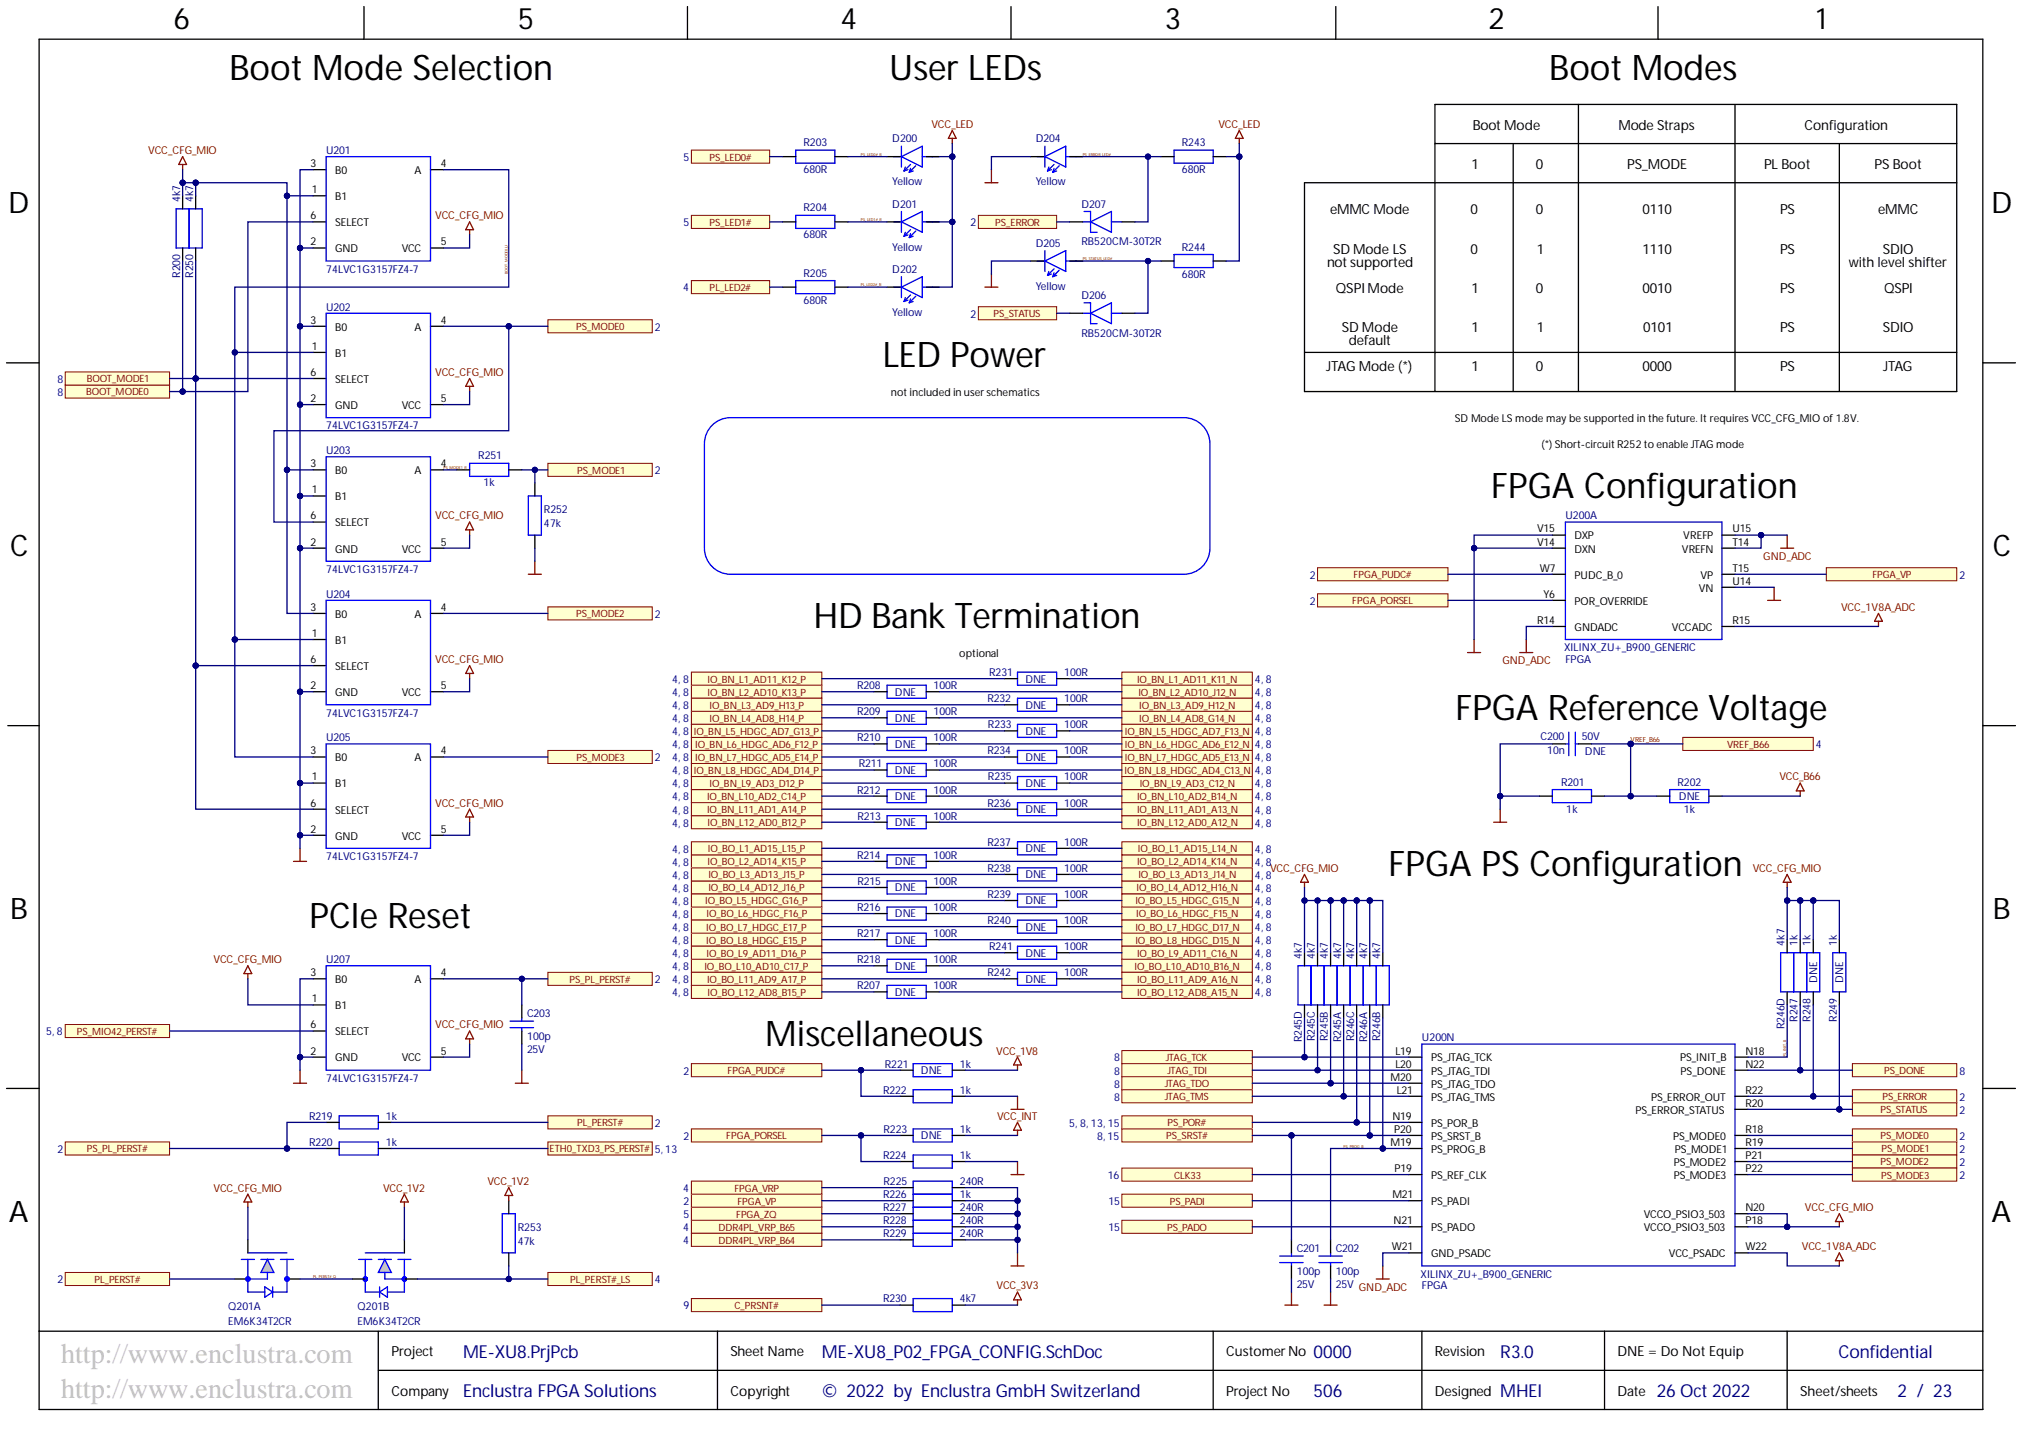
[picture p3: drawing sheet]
<svg xmlns="http://www.w3.org/2000/svg" width="393mm" height="282mm" viewBox="0 0 393 282" stroke-linecap="round" stroke-linejoin="round" font-family="sans-serif">
<defs><g id="words">
<g font-size="6.8">
<text x="44.6" y="15.6">Boot Mode Selection</text>
<text x="172.9" y="15.6">User LEDs</text>
<text x="301.2" y="15.6">Boot Modes</text>
<text x="171.6" y="71.4">LED Power</text>
<text x="289.9" y="96.7">FPGA Configuration</text>
<text x="158.2" y="122.1">HD Bank Termination</text>
<text x="283" y="139.9">FPGA Reference Voltage</text>
<text x="270" y="170.3">FPGA PS Configuration</text>
<text x="60.2" y="180.5">PCIe Reset</text>
<text x="148.8" y="203.3">Miscellaneous</text>
</g>
<g font-size="5.8">
<text x="33.7" y="5.7">6</text>
<text x="100.7" y="5.7">5</text>
<text x="163.4" y="5.7">4</text>
<text x="226.5" y="5.7">3</text>
<text x="289.4" y="5.7">2</text>
<text x="353.1" y="5.7">1</text>
<text x="1.6" y="41.4">D</text>
<text x="387.1" y="41.4">D</text>
<text x="1.9" y="108.2">C</text>
<text x="387.5" y="108.2">C</text>
<text x="1.9" y="178.7">B</text>
<text x="387.5" y="178.7">B</text>
<text x="1.7" y="237.5">A</text>
<text x="387.2" y="237.5">A</text>
</g>
<g font-size="5.5" fill="#c0c0c0">
<text x="11.9" y="264.9">http://www.enclustra.com</text>
<text x="11.9" y="271.8">http://www.enclustra.com</text>
</g>
<g font-size="3.5" fill="#000080">
<text x="90" y="264">ME-XU8.PrjPcb</text>
<text x="159.8" y="264">ME-XU8_P02_FPGA_CONFIG.SchDoc</text>
<text x="255.4" y="264">0000</text>
<text x="357.5" y="264">Confidential</text>
<text x="90" y="271.6">Enclustra FPGA Solutions</text>
<text x="159.8" y="271.6">© 2022 by Enclustra GmbH Switzerland</text>
<text x="255.4" y="271.6">506</text>
<text x="291.7" y="271.6">MHEI</text>
<text x="322.1" y="271.6">26 Oct 2022</text>
<text x="369" y="271.6">2 / 23</text>
</g>
<text font-size="3.5" fill="#00007c" x="291.7" y="264">R3.0</text>
<g font-size="2.7">
<text x="286.4" y="25.2">Boot Mode</text>
<text x="314.7" y="25.2">Mode Straps</text>
<text x="350.9" y="25.2">Configuration</text>
<text x="286.1" y="32.8">1</text>
<text x="298.6" y="32.8">0</text>
<text x="316.4" y="32.8">PS_MODE</text>
<text x="343" y="32.8">PL Boot</text>
<text x="364.5" y="32.8">PS Boot</text>
<text x="258.6" y="41.7">eMMC Mode</text>
<text x="285.9" y="41.7">0</text>
<text x="298.6" y="41.7">0</text>
<text x="319.3" y="41.7">0110</text>
<text x="346.1" y="41.7">PS</text>
<text x="365.2" y="41.7">eMMC</text>
<text x="258" y="51.8">not supported</text>
<text x="259.2" y="49.3">SD Mode LS</text>
<text x="285.9" y="49.3">0</text>
<text x="298.8" y="49.3">1</text>
<text x="319.3" y="49.3">1110</text>
<text x="346.1" y="49.3">PS</text>
<text x="359.5" y="51.8">with level shifter</text>
<text x="366.1" y="49.3">SDIO</text>
<text x="259.7" y="56.9">QSPIMode</text>
<text x="286.1" y="56.9">1</text>
<text x="298.6" y="56.9">0</text>
<text x="319.3" y="56.9">0010</text>
<text x="346.1" y="56.9">PS</text>
<text x="366.3" y="56.9">QSPI</text>
<text x="260.9" y="64.5">SD Mode</text>
<text x="286.1" y="64.5">1</text>
<text x="298.8" y="64.5">1</text>
<text x="319.5" y="64.5">0101</text>
<text x="346.1" y="64.5">PS</text>
<text x="366.1" y="64.5">SDIO</text>
<text x="262.3" y="67.1">default</text>
<text x="257.9" y="72.1">JTAG Mode (*)</text>
<text x="286.1" y="72.1">1</text>
<text x="298.6" y="72.1">0</text>
<text x="319.3" y="72.1">0000</text>
<text x="346.1" y="72.1">PS</text>
<text x="366.2" y="72.1">JTAG</text>
<text x="76.1" y="263.7">Project</text>
<text x="142" y="263.7">Sheet Name</text>
<text x="238.4" y="263.7">Customer No</text>
<text x="279" y="263.7">Revision</text>
<text x="314.5" y="263.7">DNE = Do Not Equip</text>
<text x="76.1" y="271.3">Company</text>
<text x="142" y="271.3">Copyright</text>
<text x="238.4" y="271.3">Project No</text>
<text x="279" y="271.3">Designed</text>
<text x="314.5" y="271.3">Date</text>
<text x="350" y="271.3">Sheet/sheets</text>
</g>
<g font-size="2.1" fill="#800000">
<text x="28.8" y="29.9">VCC_CFG_MIO</text>
<text x="181.1" y="24.9">VCC_LED</text>
<text x="236.9" y="24.9">VCC_LED</text>
<text x="84.6" y="42.6">VCC_CFG_MIO</text>
<text x="84.6" y="73.1">VCC_CFG_MIO</text>
<text x="84.6" y="101">VCC_CFG_MIO</text>
<text x="342.8" y="108.8">GND_ADC</text>
<text x="358" y="118.7">VCC_1V8A_ADC</text>
<text x="84.6" y="128.9">VCC_CFG_MIO</text>
<text x="292.1" y="129.1">GND_ADC</text>
<text x="346" y="151.7">VCC_B66</text>
<text x="84.6" y="156.8">VCC_CFG_MIO</text>
<text x="247" y="169.5">VCC_CFG_MIO</text>
<text x="340.8" y="169.5">VCC_CFG_MIO</text>
<text x="41.5" y="187.2">VCC_CFG_MIO</text>
<text x="84.6" y="199.9">VCC_CFG_MIO</text>
<text x="193.7" y="205">VCC_1V8</text>
<text x="193.9" y="217.7">VCC_INT</text>
<text x="41.5" y="231.6">VCC_CFG_MIO</text>
<text x="74.5" y="231.6">VCC_1V2</text>
<text x="94.8" y="230.4">VCC_1V2</text>
<text x="351" y="235.4">VCC_CFG_MIO</text>
<text x="350.4" y="243">VCC_1V8A_ADC</text>
<text x="193.8" y="250.7">VCC_3V3</text>
</g>
<g font-size="2.1" fill="#000080">
<text x="63.4" y="29.9">U201</text>
<text x="156.2" y="28.4">R203</text>
<text x="173.5" y="27.7">D200</text>
<text x="201.4" y="27.7">D204</text>
<text x="229.8" y="28.4">R243</text>
<text x="132.9" y="31.3">5</text>
<text x="156.2" y="33.7">680R</text>
<text x="229.8" y="33.7">680R</text>
<text x="35" y="39.2" transform="rotate(-90 35 39.2)">4k7</text>
<text x="37.5" y="39.2" transform="rotate(-90 37.5 39.2)">4k7</text>
<text x="156.2" y="41.1">R204</text>
<text x="173.5" y="36">Yellow</text>
<text x="173.5" y="40.3">D201</text>
<text x="201.4" y="36">Yellow</text>
<text x="210.3" y="40.3">D207</text>
<text x="132.9" y="44">5</text>
<text x="156.2" y="46.3">680R</text>
<text x="188.7" y="44">2</text>
<text x="201.4" y="48">D205</text>
<text x="210.3" y="47.7">RB520CM-30T2R</text>
<text x="63.4" y="53">74LVC1G3157FZ4-7</text>
<text x="156.2" y="53.8">R205</text>
<text x="173.5" y="48.7">Yellow</text>
<text x="173.5" y="53">D202</text>
<text x="229.8" y="48.7">R244</text>
<text x="229.8" y="54">680R</text>
<text x="35" y="54" transform="rotate(-90 35 54)">R200</text>
<text x="37.5" y="54" transform="rotate(-90 37.5 54)">R250</text>
<text x="132.8" y="56.7">4</text>
<text x="156.2" y="59">680R</text>
<text x="201.4" y="56.3">Yellow</text>
<text x="210.3" y="58.1">D206</text>
<text x="63.4" y="60.4">U202</text>
<text x="127.3" y="64.3">2</text>
<text x="173.5" y="61.4">Yellow</text>
<text x="188.7" y="61.7">2</text>
<text x="210.3" y="65.5">RB520CM-30T2R</text>
<text x="11.2" y="77">8</text>
<text x="11.2" y="74.4">8</text>
<text x="63.4" y="83.5">74LVC1G3157FZ4-7</text>
<text x="63.4" y="88.3">U203</text>
<text x="93" y="89.3">R251</text>
<text x="94" y="94.5">1k</text>
<text x="127.3" y="92.2">2</text>
<text x="105.8" y="99.7">R252</text>
<text x="304.4" y="101">U200A</text>
<text x="105.8" y="102.5">47k</text>
<text x="63.4" y="111.4">74LVC1G3157FZ4-7</text>
<text x="254.7" y="112.5">2</text>
<text x="381" y="112.5">2</text>
<text x="63.4" y="116.2">U204</text>
<text x="254.7" y="117.6">2</text>
<text x="127.3" y="120.1">2</text>
<text x="192.3" y="131.4">R231</text>
<text x="206.9" y="131.4">100R</text>
<text x="304.1" y="126.6">XILINX_ZU+_B900_GENERIC</text>
<text x="304.4" y="128.9">FPGA</text>
<text x="130.7" y="135.3">4, 8</text>
<text x="130.7" y="132.8">4, 8</text>
<text x="130.7" y="137.8">4, 8</text>
<text x="166.6" y="134">R208</text>
<text x="174" y="135.2">DNE</text>
<text x="181.5" y="134">100R</text>
<text x="192" y="136.5">R232</text>
<text x="199.4" y="132.7">DNE</text>
<text x="199.4" y="137.8">DNE</text>
<text x="206.9" y="136.5">100R</text>
<text x="244" y="135.3">4, 8</text>
<text x="244" y="132.8">4, 8</text>
<text x="244" y="137.8">4, 8</text>
<text x="63.4" y="139.3">74LVC1G3157FZ4-7</text>
<text x="130.7" y="140.4">4, 8</text>
<text x="130.7" y="142.9">4, 8</text>
<text x="166.6" y="139">R209</text>
<text x="174" y="140.3">DNE</text>
<text x="181.5" y="139">100R</text>
<text x="192.1" y="141.6">R233</text>
<text x="199.4" y="142.8">DNE</text>
<text x="206.9" y="141.6">100R</text>
<text x="244" y="140.4">4, 8</text>
<text x="244" y="142.9">4, 8</text>
<text x="299.6" y="143.9">C200</text>
<text x="307.6" y="143.9">50V</text>
<text x="63.4" y="144.1">U205</text>
<text x="127.3" y="148">2</text>
<text x="130.7" y="145.5">4, 8</text>
<text x="130.7" y="148">4, 8</text>
<text x="166.6" y="144.1">R210</text>
<text x="167" y="149.2">R211</text>
<text x="174" y="145.4">DNE</text>
<text x="181.5" y="144.1">100R</text>
<text x="181.5" y="149.2">100R</text>
<text x="192" y="146.6">R234</text>
<text x="199.4" y="147.9">DNE</text>
<text x="206.9" y="146.6">100R</text>
<text x="244" y="145.5">4, 8</text>
<text x="244" y="148">4, 8</text>
<text x="300.8" y="146.6">10n</text>
<text x="308.2" y="146.7">DNE</text>
<text x="353.1" y="145.5">4</text>
<text x="130.7" y="150.5">4, 8</text>
<text x="130.7" y="155.6">4, 8</text>
<text x="130.7" y="153.1">4, 8</text>
<text x="166.6" y="154.3">R212</text>
<text x="174" y="150.4">DNE</text>
<text x="174" y="155.5">DNE</text>
<text x="181.5" y="154.3">100R</text>
<text x="192.1" y="151.7">R235</text>
<text x="199.4" y="153">DNE</text>
<text x="206.9" y="151.7">100R</text>
<text x="244" y="150.5">4, 8</text>
<text x="244" y="155.6">4, 8</text>
<text x="244" y="153.1">4, 8</text>
<text x="303.5" y="152.7">R201</text>
<text x="326.2" y="152.7">R202</text>
<text x="326.4" y="155.5">DNE</text>
<text x="130.7" y="160.7">4, 8</text>
<text x="130.7" y="158.1">4, 8</text>
<text x="166.7" y="159.3">R213</text>
<text x="174" y="160.6">DNE</text>
<text x="181.5" y="159.3">100R</text>
<text x="192" y="156.8">R236</text>
<text x="199.4" y="158.1">DNE</text>
<text x="206.9" y="156.8">100R</text>
<text x="244" y="160.7">4, 8</text>
<text x="244" y="158.1">4, 8</text>
<text x="304.5" y="158">1k</text>
<text x="327.4" y="158">1k</text>
<text x="63.4" y="167.2">74LVC1G3157FZ4-7</text>
<text x="130.7" y="165.8">4, 8</text>
<text x="166.6" y="166.9">R214</text>
<text x="181.5" y="166.9">100R</text>
<text x="192" y="164.4">R237</text>
<text x="199.4" y="165.7">DNE</text>
<text x="206.9" y="164.4">100R</text>
<text x="244" y="165.8">4, 8</text>
<text x="130.7" y="168.3">4, 8</text>
<text x="130.7" y="173.4">4, 8</text>
<text x="130.7" y="170.8">4, 8</text>
<text x="166.7" y="172">R215</text>
<text x="174" y="168.2">DNE</text>
<text x="174" y="173.3">DNE</text>
<text x="181.5" y="172">100R</text>
<text x="192" y="169.5">R238</text>
<text x="199.4" y="170.7">DNE</text>
<text x="206.9" y="169.5">100R</text>
<text x="244" y="168.3">4, 8</text>
<text x="244" y="173.4">4, 8</text>
<text x="244" y="170.8">4, 8</text>
<text x="130.7" y="178.4">4, 8</text>
<text x="130.7" y="175.9">4, 8</text>
<text x="166.6" y="177.1">R216</text>
<text x="174" y="178.4">DNE</text>
<text x="181.5" y="177.1">100R</text>
<text x="192" y="174.5">R239</text>
<text x="192" y="179.6">R240</text>
<text x="199.4" y="175.8">DNE</text>
<text x="206.9" y="174.5">100R</text>
<text x="206.9" y="179.6">100R</text>
<text x="244" y="178.4">4, 8</text>
<text x="244" y="175.9">4, 8</text>
<text x="130.7" y="183.5">4, 8</text>
<text x="130.7" y="181">4, 8</text>
<text x="166.6" y="182.2">R217</text>
<text x="174" y="183.4">DNE</text>
<text x="181.5" y="182.2">100R</text>
<text x="192.3" y="184.7">R241</text>
<text x="199.4" y="180.9">DNE</text>
<text x="199.4" y="186">DNE</text>
<text x="206.9" y="184.7">100R</text>
<text x="244" y="183.5">4, 8</text>
<text x="244" y="181">4, 8</text>
<text x="347" y="183.9" transform="rotate(-90 347 183.9)">4k7</text>
<text x="349.5" y="183.9" transform="rotate(-90 349.5 183.9)">1k</text>
<text x="352.1" y="183.9" transform="rotate(-90 352.1 183.9)">1k</text>
<text x="357.1" y="183.9" transform="rotate(-90 357.1 183.9)">1k</text>
<text x="63.4" y="187.2">U207</text>
<text x="127.3" y="191.1">2</text>
<text x="130.7" y="188.6">4, 8</text>
<text x="130.7" y="186">4, 8</text>
<text x="130.7" y="191.1">4, 8</text>
<text x="166.6" y="187.2">R218</text>
<text x="174" y="188.5">DNE</text>
<text x="181.5" y="187.2">100R</text>
<text x="192" y="189.8">R242</text>
<text x="199.4" y="191">DNE</text>
<text x="206.9" y="189.8">100R</text>
<text x="244" y="188.6">4, 8</text>
<text x="244" y="186">4, 8</text>
<text x="244" y="191.1">4, 8</text>
<text x="253.1" y="186.4" transform="rotate(-90 253.1 186.4)">4k7</text>
<text x="255.7" y="186.4" transform="rotate(-90 255.7 186.4)">4k7</text>
<text x="258.2" y="186.4" transform="rotate(-90 258.2 186.4)">4k7</text>
<text x="260.7" y="186.4" transform="rotate(-90 260.7 186.4)">4k7</text>
<text x="263.3" y="186.4" transform="rotate(-90 263.3 186.4)">4k7</text>
<text x="265.8" y="186.4" transform="rotate(-90 265.8 186.4)">4k7</text>
<text x="268.4" y="186.4" transform="rotate(-90 268.4 186.4)">4k7</text>
<text x="353.3" y="191" transform="rotate(-90 353.3 191)">DNE</text>
<text x="358.4" y="191" transform="rotate(-90 358.4 191)">DNE</text>
<text x="102.5" y="197.6">C203</text>
<text x="130.7" y="193.7">4, 8</text>
<text x="166.6" y="192.3">R207</text>
<text x="174" y="193.6">DNE</text>
<text x="181.5" y="192.3">100R</text>
<text x="244" y="193.7">4, 8</text>
<text x="9" y="201.3">5, 8</text>
<text x="102.5" y="202.2">100p</text>
<text x="253.1" y="202.6" transform="rotate(-90 253.1 202.6)">R245D</text>
<text x="255.7" y="202.5" transform="rotate(-90 255.7 202.5)">R245C</text>
<text x="258.2" y="202.4" transform="rotate(-90 258.2 202.4)">R245B</text>
<text x="260.7" y="202.6" transform="rotate(-90 260.7 202.6)">R245A</text>
<text x="263.3" y="202.5" transform="rotate(-90 263.3 202.5)">R246C</text>
<text x="265.8" y="202.6" transform="rotate(-90 265.8 202.6)">R246A</text>
<text x="268.4" y="202.4" transform="rotate(-90 268.4 202.4)">R246B</text>
<text x="276.5" y="202.5">U200N</text>
<text x="347" y="200.1" transform="rotate(-90 347 200.1)">R246D</text>
<text x="349.5" y="198.6" transform="rotate(-90 349.5 198.6)">R247</text>
<text x="352.1" y="198.6" transform="rotate(-90 352.1 198.6)">R248</text>
<text x="357.1" y="198.6" transform="rotate(-90 357.1 198.6)">R249</text>
<text x="102.5" y="204.7">25V</text>
<text x="132.9" y="208.9">2</text>
<text x="172.1" y="207.5">R221</text>
<text x="179.1" y="208.8">DNE</text>
<text x="186.6" y="207.5">1k</text>
<text x="216.6" y="206.3">8</text>
<text x="216.6" y="208.9">8</text>
<text x="381" y="208.9">8</text>
<text x="63.4" y="210.3">74LVC1G3157FZ4-7</text>
<text x="171.7" y="212.6">R222</text>
<text x="186.6" y="212.6">1k</text>
<text x="216.6" y="211.4">8</text>
<text x="216.6" y="214">8</text>
<text x="381" y="214">2</text>
<text x="60.1" y="217.7">R219</text>
<text x="75" y="217.7">1k</text>
<text x="127.3" y="219">2</text>
<text x="132.9" y="221.6">2</text>
<text x="171.8" y="220.2">R223</text>
<text x="179.1" y="221.5">DNE</text>
<text x="186.6" y="220.2">1k</text>
<text x="207.9" y="219">5, 8, 13, 15</text>
<text x="213.3" y="221.6">8, 15</text>
<text x="381" y="216.5">2</text>
<text x="381" y="221.6">2</text>
<text x="11.2" y="224.1">2</text>
<text x="60.1" y="222.8">R220</text>
<text x="75" y="222.8">1k</text>
<text x="127.3" y="224.1">5, 13</text>
<text x="171.7" y="225.3">R224</text>
<text x="186.6" y="225.3">1k</text>
<text x="381" y="224.1">2</text>
<text x="381" y="226.6">2</text>
<text x="132.8" y="231.7">4</text>
<text x="171.7" y="232.9">R226</text>
<text x="171.8" y="230.4">R225</text>
<text x="186.6" y="232.9">1k</text>
<text x="186.6" y="230.4">240R</text>
<text x="215.4" y="229.2">16</text>
<text x="381" y="229.2">2</text>
<text x="100.7" y="239.2">R253</text>
<text x="132.8" y="239.3">4</text>
<text x="132.9" y="236.8">5</text>
<text x="132.9" y="234.3">2</text>
<text x="171.7" y="238">R228</text>
<text x="171.7" y="235.4">R227</text>
<text x="186.6" y="238">240R</text>
<text x="186.6" y="235.4">240R</text>
<text x="215.5" y="234.3">15</text>
<text x="215.5" y="239.3">15</text>
<text x="100.7" y="242">47k</text>
<text x="132.8" y="241.9">4</text>
<text x="171.7" y="240.5">R229</text>
<text x="186.6" y="240.5">240R</text>
<text x="252.1" y="243.3">C201</text>
<text x="259.7" y="243.3">C202</text>
<text x="11.2" y="249.5">2</text>
<text x="127.3" y="249.5">4</text>
<text x="252.1" y="250.4">25V</text>
<text x="252.1" y="247.9">100p</text>
<text x="259.7" y="250.4">25V GND_ADC</text>
<text x="259.7" y="247.9">100p</text>
<text x="276.2" y="248.4">XILINX_ZU+_B900_GENERIC</text>
<text x="276.5" y="250.7">FPGA</text>
<text x="44.4" y="254.7">Q201A</text>
<text x="44.4" y="257.5">EM6K34T2CR</text>
<text x="69.5" y="254.7">Q201B</text>
<text x="69.5" y="257.5">EM6K34T2CR</text>
<text x="132.9" y="254.5">9</text>
<text x="171.7" y="253.2">R230</text>
<text x="186.6" y="253.2">4k7</text>
</g>
<g font-size="2.1">
<text x="60.4" y="32.5">3</text>
<text x="65.2" y="33.8">B0</text>
<text x="80.6" y="33.8">A</text>
<text x="85.7" y="32.5">4</text>
<text x="60.6" y="37.6">1</text>
<text x="65.2" y="38.9">B1</text>
<text x="60.4" y="42.6">6</text>
<text x="60.4" y="47.7">2</text>
<text x="65.2" y="44">SELECT</text>
<text x="85.7" y="47.7">5</text>
<text x="65.2" y="49.1">GND</text>
<text x="78.1" y="49.1">VCC</text>
<text x="60.4" y="62.9">3</text>
<text x="65.2" y="64.3">B0</text>
<text x="80.6" y="64.3">A</text>
<text x="85.7" y="62.9">4</text>
<text x="60.6" y="68">1</text>
<text x="65.2" y="69.3">B1</text>
<text x="60.4" y="73.1">6</text>
<text x="65.2" y="74.4">SELECT</text>
<text x="173.2" y="77">not included in user schematics</text>
<text x="60.4" y="78.1">2</text>
<text x="65.2" y="79.5">GND</text>
<text x="78.1" y="79.5">VCC</text>
<text x="85.7" y="78.1">5</text>
<text x="282.9" y="82">SD Mode LS mode may be supported in the future. It requires VCC_CFG_MIO of1.8V.</text>
<text x="299.7" y="87.1">(*) Short-circuit R252 to enable JTAG mode</text>
<text x="60.4" y="90.8">3</text>
<text x="60.6" y="95.9">1</text>
<text x="65.2" y="92.2">B0</text>
<text x="80.6" y="92.2">A</text>
<text x="85.7" y="90.8">4</text>
<text x="60.4" y="101">6</text>
<text x="65.2" y="97.3">B1</text>
<text x="60.4" y="106.1">2</text>
<text x="65.2" y="102.3">SELECT</text>
<text x="65.2" y="107.4">GND</text>
<text x="78.1" y="107.4">VCC</text>
<text x="85.7" y="106.1">5</text>
<text x="298.9" y="103.5">V15</text>
<text x="298.9" y="106.1">V14</text>
<text x="306.1" y="104.9">DXP</text>
<text x="306.1" y="107.4">DXN</text>
<text x="327" y="107.4">VREFN</text>
<text x="327.3" y="104.9">VREFP</text>
<text x="336.8" y="103.5">U15</text>
<text x="336.8" y="106.1">T14</text>
<text x="299.4" y="111.1">W7</text>
<text x="306.1" y="112.5">PUDC_B_0</text>
<text x="330.7" y="112.5">VP</text>
<text x="336.8" y="111.1">T15</text>
<text x="336.8" y="113.7">U14</text>
<text x="60.4" y="118.7">3</text>
<text x="85.7" y="118.7">4</text>
<text x="300.1" y="116.2">Y6</text>
<text x="306.1" y="117.6">POR_OVERRIDE</text>
<text x="330.3" y="115">VN</text>
<text x="60.6" y="123.8">1</text>
<text x="65.2" y="125.2">B1</text>
<text x="65.2" y="120.1">B0</text>
<text x="80.6" y="120.1">A</text>
<text x="298.9" y="121.3">R14</text>
<text x="306.1" y="122.6">GNDADC</text>
<text x="325.1" y="122.6">VCCADC</text>
<text x="336.8" y="121.3">R15</text>
<text x="60.4" y="128.9">6</text>
<text x="65.2" y="130.2">SELECT</text>
<text x="186.5" y="127.7">optional</text>
<text x="60.4" y="134">2</text>
<text x="65.2" y="135.3">GND</text>
<text x="78.1" y="135.3">VCC</text>
<text x="85.7" y="134">5</text>
<text x="60.4" y="146.6">3</text>
<text x="65.2" y="148">B0</text>
<text x="80.6" y="148">A</text>
<text x="85.7" y="146.6">4</text>
<text x="60.6" y="151.7">1</text>
<text x="65.2" y="153.1">B1</text>
<text x="60.4" y="156.8">6</text>
<text x="60.4" y="161.9">2</text>
<text x="65.2" y="158.1">SELECT</text>
<text x="85.7" y="161.9">5</text>
<text x="65.2" y="163.2">GND</text>
<text x="78.1" y="163.2">VCC</text>
<text x="60.4" y="189.8">3</text>
<text x="65.2" y="191.1">B0</text>
<text x="80.6" y="191.1">A</text>
<text x="85.7" y="189.8">4</text>
<text x="60.6" y="194.8">1</text>
<text x="65.2" y="196.2">B1</text>
<text x="60.4" y="199.9">6</text>
<text x="65.2" y="201.3">SELECT</text>
<text x="60.4" y="205">2</text>
<text x="65.2" y="206.3">GND</text>
<text x="78.1" y="206.3">VCC</text>
<text x="85.7" y="205">5</text>
<text x="271.3" y="205">L19</text>
<text x="271.3" y="207.5">L20</text>
<text x="278.2" y="206.3">PS_JTAG_TCK</text>
<text x="278.2" y="208.9">PS_JTAG_TDI</text>
<text x="326.7" y="206.3">PS_INIT_B</text>
<text x="326.8" y="208.9">PS_DONE</text>
<text x="339.4" y="205">N18</text>
<text x="339.4" y="207.5">N22</text>
<text x="270.4" y="210.1">M20</text>
<text x="271.6" y="212.6">L21</text>
<text x="278.2" y="211.4">PS_JTAG_TDO</text>
<text x="278.2" y="214">PS_JTAG_TMS</text>
<text x="321" y="214">PS_ERROR_OUT</text>
<text x="339.4" y="212.6">R22</text>
<text x="339.4" y="215.1">R20</text>
<text x="270.7" y="217.7">N19</text>
<text x="271.1" y="220.2">P20</text>
<text x="278.2" y="219">PS_POR_B</text>
<text x="278.2" y="221.6">PS_SRST_B</text>
<text x="318" y="216.5">PS_ERROR_STATUS</text>
<text x="325.3" y="221.6">PS_MODE0</text>
<text x="339.4" y="220.2">R18</text>
<text x="270.4" y="222.8">M19</text>
<text x="271.1" y="227.8">P19</text>
<text x="278.2" y="224.1">PS_PROG_B</text>
<text x="325.4" y="226.6">PS_MODE2</text>
<text x="325.7" y="224.1">PS_MODE1</text>
<text x="339.4" y="222.8">R19</text>
<text x="339.4" y="225.3">P21</text>
<text x="339.4" y="227.8">P22</text>
<text x="270.7" y="232.9">M21</text>
<text x="278.2" y="229.2">PS_REF_CLK</text>
<text x="325.4" y="229.2">PS_MODE3</text>
<text x="271" y="238">N21</text>
<text x="278.2" y="234.3">PS_PADI</text>
<text x="278.2" y="239.3">PS_PADO</text>
<text x="319.6" y="236.8">VCCO_PSIO3_503</text>
<text x="319.6" y="239.3">VCCO_PSIO3_503</text>
<text x="339.4" y="235.4">N20</text>
<text x="339.4" y="238">P18</text>
<text x="270.6" y="243">W21</text>
<text x="278.2" y="244.4">GND_PSADC</text>
<text x="324.5" y="244.4">VCC_PSADC</text>
<text x="339.4" y="243">W22</text>
</g>
<g font-size="1.9" fill="#800000">
<text x="138" y="31.2">PS_LED0#</text>
<text x="138" y="43.9">PS_LED1#</text>
<text x="193.5" y="43.9">PS_ERROR</text>
<text x="138" y="56.6">PL_LED2#</text>
<text x="112" y="64.2">PS_MODE0</text>
<text x="193.2" y="61.7">PS_STATUS</text>
<text x="16.7" y="76.9">BOOT_MODE0</text>
<text x="16.9" y="74.3">BOOT_MODE1</text>
<text x="112.2" y="92.1">PS_MODE1</text>
<text x="263.2" y="112.4">FPGA_PUDC#</text>
<text x="364.1" y="112.4">FPGA_VP</text>
<text x="262.9" y="117.5">FPGA_PORSEL</text>
<text x="112" y="120">PS_MODE2</text>
<text x="137.6" y="135.2">IO_BN_L2_AD10_K13_P</text>
<text x="137.6" y="132.7">IO_BN_L1_AD11_K12_P</text>
<text x="138" y="137.8">IO_BN_L3_AD9_H13_P</text>
<text x="221.1" y="132.7">IO_BN_L1_AD11_K11_N</text>
<text x="221.3" y="135.2">IO_BN_L2_AD10_J12_N</text>
<text x="221.5" y="137.8">IO_BN_L3_AD9_H12_N</text>
<text x="134.9" y="142.8">IO_BN_L5_HDGC_AD7_G13_P</text>
<text x="138" y="140.3">IO_BN_L4_AD8_H14_P</text>
<text x="218.7" y="142.8">IO_BN_L5_HDGC_AD7_F13_N</text>
<text x="221.5" y="140.3">IO_BN_L4_AD8_G14_N</text>
<text x="112.1" y="147.9">PS_MODE3</text>
<text x="135.2" y="145.4">IO_BN_L6_HDGC_AD6_F12_P</text>
<text x="135.2" y="147.9">IO_BN_L7_HDGC_AD5_E14_P</text>
<text x="218.7" y="145.4">IO_BN_L6_HDGC_AD6_E12_N</text>
<text x="218.7" y="147.9">IO_BN_L7_HDGC_AD5_E13_N</text>
<text x="335.8" y="145.4">VREF_B66</text>
<text x="134.9" y="150.4">IO_BN_L8_HDGC_AD4_D14_P</text>
<text x="137.5" y="155.5">IO_BN_L10_AD2_C14_P</text>
<text x="138" y="153">IO_BN_L9_AD3_D12_P</text>
<text x="218.6" y="150.4">IO_BN_L8_HDGC_AD4_C13_N</text>
<text x="221.1" y="155.5">IO_BN_L10_AD2_B14_N</text>
<text x="221.6" y="153">IO_BN_L9_AD3_C12_N</text>
<text x="137.5" y="158.1">IO_BN_L11_AD1_A14_P</text>
<text x="137.6" y="160.6">IO_BN_L12_AD0_B12_P</text>
<text x="221.1" y="160.6">IO_BN_L12_AD0_A12_N</text>
<text x="221.1" y="158.1">IO_BN_L11_AD1_A13_N</text>
<text x="137.6" y="165.7">IO_BO_L1_AD15_L15_P</text>
<text x="221.3" y="165.7">IO_BO_L1_AD15_L14_N</text>
<text x="137.6" y="168.2">IO_BO_L2_AD14_K15_P</text>
<text x="137.7" y="173.3">IO_BO_L4_AD12_J16_P</text>
<text x="137.7" y="170.7">IO_BO_L3_AD13_J15_P</text>
<text x="221" y="173.3">IO_BO_L4_AD12_H16_N</text>
<text x="221.1" y="168.2">IO_BO_L2_AD14_K14_N</text>
<text x="221.3" y="170.7">IO_BO_L3_AD13_J14_N</text>
<text x="137.1" y="175.8">IO_BO_L5_HDGC_G16_P</text>
<text x="137.4" y="178.4">IO_BO_L6_HDGC_F16_P</text>
<text x="220.8" y="175.8">IO_BO_L5_HDGC_G15_N</text>
<text x="220.9" y="178.4">IO_BO_L6_HDGC_F15_N</text>
<text x="137.3" y="183.4">IO_BO_L8_HDGC_E15_P</text>
<text x="137.3" y="180.9">IO_BO_L7_HDGC_E17_P</text>
<text x="137.4" y="186">IO_BO_L9_AD11_D16_P</text>
<text x="220.8" y="183.4">IO_BO_L8_HDGC_D15_N</text>
<text x="220.8" y="180.9">IO_BO_L7_HDGC_D17_N</text>
<text x="221.1" y="186">IO_BO_L9_AD11_C16_N</text>
<text x="110.8" y="191">PS_PL_PERST#</text>
<text x="137" y="188.5">IO_BO_L10_AD10_C17_P</text>
<text x="137.5" y="191">IO_BO_L11_AD9_A17_P</text>
<text x="220.6" y="188.5">IO_BO_L10_AD10_B16_N</text>
<text x="221.1" y="191">IO_BO_L11_AD9_A16_N</text>
<text x="137.6" y="193.6">IO_BO_L12_AD8_B15_P</text>
<text x="221.1" y="193.6">IO_BO_L12_AD8_A15_N</text>
<text x="15" y="201.2">PS_MIO42_PERST#</text>
<text x="141.4" y="208.8">FPGA_PUDC#</text>
<text x="226.7" y="206.3">JTAG_TCK</text>
<text x="227" y="208.8">JTAG_TDI</text>
<text x="366.3" y="208.8">PS_DONE</text>
<text x="226.5" y="211.3">JTAG_TDO</text>
<text x="226.5" y="213.9">JTAG_TMS</text>
<text x="366" y="213.9">PS_ERROR</text>
<text x="112.2" y="218.9">PL_PERST#</text>
<text x="141.2" y="221.5">FPGA_PORSEL</text>
<text x="226.8" y="221.5">PS_SRST#</text>
<text x="227" y="218.9">PS_POR#</text>
<text x="365.7" y="216.4">PS_STATUS</text>
<text x="365.7" y="221.5">PS_MODE0</text>
<text x="16.9" y="224">PS_PL_PERST#</text>
<text x="106.9" y="224">ETH0_TXD3_PS_PERST#</text>
<text x="365.7" y="226.6">PS_MODE2</text>
<text x="365.8" y="224">PS_MODE1</text>
<text x="142.8" y="231.6">FPGA_VRP</text>
<text x="228.3" y="229.1">CLK33</text>
<text x="365.8" y="229.1">PS_MODE3</text>
<text x="139.7" y="239.2">DDR4PL_VRP_B65</text>
<text x="143.1" y="236.7">FPGA_ZQ</text>
<text x="143.4" y="234.2">FPGA_VP</text>
<text x="226.9" y="239.2">PS_PADO</text>
<text x="227.4" y="234.2">PS_PADI</text>
<text x="139.7" y="241.8">DDR4PL_VRP_B64</text>
<text x="18.3" y="249.4">PL_PERST#</text>
<text x="110.8" y="249.4">PL_PERST#_LS</text>
<text x="142.8" y="254.5">C_PRSNT#</text>
</g>
<text font-size="1.4" fill="#800000" x="317.1" y="144.3">VREF_B66</text>
<g font-size=".8" fill="#800000">
<text x="167.4" y="30.3">PS_LED0#_R</text>
<text x="210.5" y="30.3">PS_ERROR_LED#</text>
<text x="167.4" y="43">PS_LED1#_R</text>
<text x="98.8" y="53.3" transform="rotate(-90 98.8 53.3)">BOOT_MODE0_U</text>
<text x="210.5" y="50.6">PS_STATUS_LED#</text>
<text x="167.4" y="55.6">PL_LED2#_R</text>
<text x="86.2" y="91.2">PS_MODE1_R</text>
<text x="347.3" y="205.5" transform="rotate(-90 347.3 205.5)">PS_INIT_B</text>
<text x="261.3" y="223.1">PS_PROG_B</text>
<text x="60.9" y="248.5">PL_PERST#_Q</text>
</g>
</g></defs>
<g fill="none" stroke="#000" stroke-width=".25">
<path d="M7.6 7.6h377.9v266.4h-377.9zM70.8 1.3v6.3M133.7 1.3v6.3M196.6 1.3v6.3M259.7 1.3v6.3M322.4 1.3v6.3M35.5 38.1v2.5M38 38.1v2.5M60.9 38.1h2.5M60.9 33h2.5M83.7 33h2.5M152.2 30.4h2.5"/>
<path d="M162.3 30.4h2.6M172.5 30.4h2.5M180.1 30.4h2.5M200.4 30.4h2.5M208 30.4h2.5M225.7 30.4h2.6M235.9 30.4h2.5M279 27.9h101.5M294.2 27.9v48.2M306.9 20.3v55.8M337.3 20.3v55.8M357.6 27.9v48.2"/>
<path d="M380.5 35.5h-126.9v40.6h126.9v-55.8h-101.5v55.8M35.5 48.2v2.5M38 48.2v2.5M60.9 43.1h2.5M60.9 48.2h2.5M83.7 48.2h2.5M152.2 43.1h2.5M152.2 55.8h2.5M162.3 43.1h2.6M162.3 55.8h2.6M172.5 43.1h2.5M172.5 55.8h2.5"/>
<path d="M180.1 43.1h2.5M180.1 55.8h2.5M200.4 50.7h2.5M208 43.1h2.5M208 50.7h2.5M218.1 43.1h2.6M225.7 50.7h2.6M235.9 50.7h2.5M1.3 70.5h6.3M60.9 68.5h2.5M60.9 63.4h2.5M60.9 73.6h2.5"/>
<path d="M60.9 78.7h2.5M83.7 63.4h2.5M83.7 78.7h2.5M208 60.9h2.5M218.1 60.9h2.6M253.6 68.5h126.9M385.5 70.5h6.4M60.9 96.4h2.5M60.9 91.3h2.5M83.7 91.3h2.5M88.8 91.3h2.5M98.9 91.3h2.6"/>
<path d="M104 93.9v2.5M60.9 106.6h2.5M60.9 101.5h2.5M60.9 119.2h2.5M83.7 106.6h2.5M83.7 119.2h2.5M104 104v2.6M301.8 104h2.6M301.8 106.6h2.6M301.8 111.6h2.6M301.8 116.7h2.6M334.8 104h2.5"/>
<path d="M334.8 106.6h2.5M334.8 111.6h2.5M334.8 114.2h2.5M60.9 134.5h2.5M60.9 124.3h2.5M60.9 129.4h2.5M83.7 134.5h2.5M169.9 134.5h2.6M169.9 139.5h2.6M180.1 134.5h2.5M180.1 139.5h2.5M195.3 131.9h2.5"/>
<path d="M195.3 137h2.5M205.5 131.9h2.5M205.5 137h2.5M301.8 121.8h2.6M334.8 121.8h2.5M1.5 141.1h6.1M60.9 147.1h2.5M60.9 152.2h2.5M60.9 157.3h2.5M83.7 147.1h2.5M169.9 144.6h2.6M169.9 154.8h2.6"/>
<path d="M169.9 149.7h2.6M169.9 159.8h2.6M180.1 144.6h2.5M180.1 154.8h2.5M180.1 149.7h2.5M180.1 159.8h2.5M195.3 142.1h2.5M195.3 147.1h2.5M195.3 152.2h2.5M195.3 157.3h2.5M205.5 142.1h2.5M205.5 147.1h2.5"/>
<path d="M205.5 152.2h2.5M205.5 157.3h2.5M299.3 154.8h2.5M301.8 144.6h2.6M306.9 144.6h2.5M309.4 154.8h2.6M322.1 154.8h2.6M332.3 154.8h2.5M385.5 141.1h6.4M60.9 162.4h2.5M83.7 162.4h2.5M169.9 167.4h2.6"/>
<path d="M169.9 172.5h2.6M169.9 177.6h2.6M180.1 167.4h2.5M180.1 172.5h2.5M180.1 177.6h2.5M195.3 164.9h2.5M195.3 170h2.5M195.3 175.1h2.5M205.5 164.9h2.5M205.5 170h2.5M205.5 175.1h2.5M60.9 190.3h2.5"/>
<path d="M60.9 195.4h2.5M83.7 190.3h2.5M101.5 195.4v2.5M169.9 182.7h2.6M169.9 187.7h2.6M169.9 192.8h2.6M180.1 182.7h2.5M180.1 187.7h2.5M180.1 192.8h2.5M195.3 180.1h2.5M195.3 185.2h2.5M195.3 190.3h2.5"/>
<path d="M205.5 180.1h2.5M205.5 185.2h2.5M205.5 190.3h2.5M253.6 185.2v2.5M253.6 195.4v2.5M256.2 185.2v2.5M256.2 195.4v2.5M258.7 185.2v2.5M258.7 195.4v2.5M261.3 185.2v2.5M261.3 195.4v2.5M263.8 185.2v2.5"/>
<path d="M263.8 195.4v2.5M266.3 185.2v2.5M266.3 195.4v2.5M268.9 185.2v2.5M268.9 195.4v2.5M347.5 182.7v2.5M347.5 192.8v2.6M350 182.7v2.5M350 192.8v2.6M352.6 182.7v2.5M352.6 192.8v2.6M357.6 182.7v2.5"/>
<path d="M357.6 192.8v2.6M1.3 211.6h6.3M60.9 205.5h2.5M60.9 200.4h2.5M63.4 218.2h2.5M73.6 218.2h2.5M83.7 205.5h2.5M101.5 200.4v2.6M175 208h2.6M175 213.1h2.6M185.2 208h2.5M185.2 213.1h2.5"/>
<path d="M273.9 208h2.6M273.9 213.1h2.6M273.9 218.2h2.6M273.9 205.5h2.6M273.9 210.6h2.6M337.3 208h2.6M337.3 213.1h2.6M337.3 205.5h2.6M337.3 215.6h2.6M385.5 211.6h6.4M63.4 223.3h2.5M73.6 223.3h2.5"/>
<path d="M175 225.8h2.6M175 220.7h2.6M175 238.5h2.6M175 235.9h2.6M175 233.4h2.6M175 230.9h2.6M185.2 225.8h2.5M185.2 220.7h2.5M185.2 238.5h2.5M185.2 235.9h2.5M185.2 233.4h2.5M185.2 230.9h2.5"/>
<path d="M273.9 220.7h2.6M273.9 238.5h2.6M273.9 223.3h2.6M273.9 233.4h2.6M273.9 228.3h2.6M337.3 225.8h2.6M337.3 220.7h2.6M337.3 238.5h2.6M337.3 235.9h2.6M337.3 223.3h2.6M337.3 228.3h2.6M7.6 258.8h377.9"/>
<path d="M73.6 258.8v15.2M139.5 258.8v15.2M175 253.7h2.6M175 241h2.6M185.2 253.7h2.5M185.2 241h2.5M235.9 258.8v15.2M251.1 241v2.6M251.1 246.1v2.5M258.7 241v2.6M258.7 246.1v2.5M273.9 243.6h2.6"/>
<path d="M276.5 258.8v15.2M312 258.8v15.2M337.3 243.6h2.6M347.5 258.8v15.2M73.6 266.4h311.9"/>
</g>
<g fill="none" stroke="#00f" stroke-width=".25">
<path d="M63.4 30.4h20.3v20.3h-20.3zM154.7 29.2h7.6v2.5h-7.6zM173.7 30.4h1.6M175.3 30.4l4-2v4.1zM175.3 28.4v4.1M176 32.5l-.2 .7M176.5 33l-.7 .2M177 32l-1.2 1.2M177 32.7l-.2 .8M177.6 33.2l-.8 .3M178.1 32.2l-1.3 1.3M179.3 30.4h3.2"/>
<path d="M201.6 30.4h1.6M203.2 30.4l4-2v4.1zM203.2 28.4v4.1M203.9 32.5l-.2 .7M204.4 33l-.7 .2M204.9 32l-1.2 1.2M204.9 32.7l-.2 .8M205.5 33.2l-.8 .3M206 32.2l-1.3 1.3M207.2 30.4h3.2M228.3 29.2h7.6v2.5h-7.6zM34.2 40.6h5.1v7.6h-5.1z"/>
<path d="M36.8 40.6v7.6M154.7 41.9h7.6v2.5h-7.6zM154.7 54.6h7.6v2.5h-7.6zM173.7 43.1h1.6M173.7 55.8h1.6M175.3 43.1l4-2v4.1zM175.3 55.8l4-2v4zM175.3 41.1v4.1M175.3 53.8v4M176 45.2l-.2 .7M176 57.8l-.2 .8M176.5 45.7l-.7 .2"/>
<path d="M176.5 58.4l-.7 .2M177 44.7l-1.2 1.2M177 45.4l-.2 .8M177 57.3l-1.2 1.3M177 58.1l-.2 .8M177.6 45.9l-.8 .3M177.6 58.6l-.8 .3M178.1 44.9l-1.3 1.3M178.1 57.6l-1.3 1.3M179.3 43.1h3.2M179.3 55.8h3.2M201.6 50.7h1.6"/>
<path d="M203.2 50.7l4-2v4.1zM203.2 48.7v4.1M203.9 52.8l-.2 .7M204.4 53.3l-.7 .2M204.9 52.3l-1.2 1.2M204.9 53l-.2 .8M205.5 53.5l-.8 .3M206 52.5l-1.3 1.3M207.2 50.7h3.2M210.5 43.1h1.5M210.8 58.9h1.2v4h1.3M210.8 41.1h1.2v4.1h1.3"/>
<path d="M212 43.1l4.1-2v4.1zM216.1 43.1h2M228.3 49.5h7.6v2.5h-7.6zM63.4 60.9h20.3v20.3h-20.3zM210.5 60.9h1.5M212 60.9l4.1-2v4zM216.1 60.9h2M63.4 88.8h20.3v20.3h-20.3zM91.3 90.1h7.6v2.5h-7.6zM102.7 96.4h2.6v7.6h-2.6zM63.4 116.7h20.3v20.3h-20.3zM304.4 101.5h30.4v22.8h-30.4z"/>
<path d="M172.5 133.2h7.6v2.5h-7.6zM172.5 138.3h7.6v2.5h-7.6zM197.8 130.7h7.7v2.5h-7.7zM197.8 135.7h7.7v2.6h-7.7zM63.4 144.6h20.3v20.3h-20.3zM172.5 153.5h7.6v2.5h-7.6zM172.5 143.3h7.6v2.6h-7.6zM172.5 148.4h7.6v2.6h-7.6zM172.5 158.6h7.6v2.5h-7.6zM197.8 151h7.7v2.5h-7.7zM197.8 156h7.7v2.6h-7.7zM197.8 140.8h7.7v2.5h-7.7z"/>
<path d="M197.8 145.9h7.7v2.5h-7.7zM301.8 153.5h7.6v2.5h-7.6zM304.4 144.6h.6M305 142.3v4.6M306.3 142.3v4.6M306.3 144.6h.6M324.7 153.5h7.6v2.5h-7.6zM172.5 166.2h7.6v2.5h-7.6zM172.5 171.3h7.6v2.5h-7.6zM172.5 176.3h7.6v2.6h-7.6zM197.8 163.6h7.7v2.6h-7.7zM197.8 168.7h7.7v2.6h-7.7z"/>
<path d="M197.8 173.8h7.7v2.5h-7.7zM197.8 178.9h7.7v2.5h-7.7zM63.4 187.7h20.3v20.3h-20.3zM99.2 198.5h4.5M99.2 199.8h4.5M101.5 197.9v.6M101.5 199.8v.6M172.5 181.4h7.6v2.5h-7.6zM172.5 186.5h7.6v2.5h-7.6zM172.5 191.5h7.6v2.6h-7.6zM197.8 183.9h7.7v2.6h-7.7zM197.8 189h7.7v2.5h-7.7z"/>
<path d="M252.4 187.7h17.7v7.7h-17.7zM254.9 187.7v7.7M257.4 187.7v7.7M260 187.7v7.7M262.5 187.7v7.7M265.1 187.7v7.7M267.6 187.7v7.7M346.2 185.2h7.6v7.6h-7.6zM348.8 185.2v7.6M351.3 185.2v7.6M356.4 185.2h2.5v7.6h-2.5zM65.9 216.9h7.7v2.6h-7.7z"/>
<path d="M177.6 206.8h7.6v2.5h-7.6zM177.6 211.8h7.6v2.6h-7.6zM177.6 219.5h7.6v2.5h-7.6zM276.5 203h60.8v43.1h-60.8zM65.9 222h7.7v2.5h-7.7zM177.6 224.5h7.6v2.6h-7.6zM177.6 229.6h7.6v12.7h-7.6zM177.6 237.2h7.6M177.6 239.7h7.6M177.6 234.7h7.6M177.6 232.1h7.6M177.6 252.4h7.6v2.6h-7.6z"/>
<path d="M248.8 244.2h4.6M248.8 245.4h4.6M251.1 243.6v.6M251.1 245.4v.7M256.4 244.2h4.6M256.4 245.4h4.6M258.7 243.6v.6M258.7 245.4v.7"/>
</g>
<circle cx="317.1" cy="144.6" r=".51" fill="#000080"/>
<circle cx="317.1" cy="144.6" r=".51" fill="none" stroke="#000080" stroke-width=".19"/>
<path d="M12.7 74.8h20.3v2.6h-20.3z" fill-rule="evenodd" fill="#ffffd0"/>
<path d="M12.7 74.8h20.3v2.6h-20.3z" fill="none" stroke="#800000" stroke-width=".19"/>
<path d="M12.7 72.3h20.3v2.5h-20.3z" fill-rule="evenodd" fill="#ffffd0"/>
<path d="M12.7 72.3h20.3v2.5h-20.3z" fill="none" stroke="#800000" stroke-width=".19"/>
<path d="M35.5 30.4l.8 1.6h-1.6zM35.5 32v1" fill="none" stroke="#800000" stroke-width=".25"/>
<path d="M106.5 62.2h20.3v2.5h-20.3z" fill-rule="evenodd" fill="#ffffd0"/>
<path d="M106.5 62.2h20.3v2.5h-20.3z" fill="none" stroke="#800000" stroke-width=".19"/>
<path d="M106.5 118h20.3v2.5h-20.3z" fill-rule="evenodd" fill="#ffffd0"/>
<path d="M106.5 118h20.3v2.5h-20.3z" fill="none" stroke="#800000" stroke-width=".19"/>
<path d="M106.5 90.1h20.3v2.5h-20.3z" fill-rule="evenodd" fill="#ffffd0"/>
<path d="M106.5 90.1h20.3v2.5h-20.3z" fill="none" stroke="#800000" stroke-width=".19"/>
<path d="M91.3 73.6l.8 1.5h-1.5zM91.3 75.1v1M91.3 103v1M91.3 101.5l.8 1.5h-1.5zM91.3 130.9v1M91.3 129.4l.8 1.5h-1.5z" fill="none" stroke="#800000" stroke-width=".25"/>
<path d="M134.4 206.8h25.4v2.5h-25.4z" fill-rule="evenodd" fill="#ffffd0"/>
<path d="M134.4 206.8h25.4v2.5h-25.4z" fill="none" stroke="#800000" stroke-width=".19"/>
<path d="M91.3 157.3l.8 1.5h-1.5zM91.3 158.8v1" fill="none" stroke="#800000" stroke-width=".25"/>
<path d="M106.5 145.9h20.3v2.5h-20.3z" fill-rule="evenodd" fill="#ffffd0"/>
<path d="M106.5 145.9h20.3v2.5h-20.3z" fill="none" stroke="#800000" stroke-width=".19"/>
<path d="M91.3 43.1l.8 1.6h-1.5zM91.3 44.7v1" fill="none" stroke="#800000" stroke-width=".25"/>
<path d="M256.2 110.4h25.3v2.5h-25.3z" fill-rule="evenodd" fill="#ffffd0"/>
<path d="M256.2 110.4h25.3v2.5h-25.3z" fill="none" stroke="#800000" stroke-width=".19"/>
<path d="M256.2 115.4h25.3v2.6h-25.3z" fill-rule="evenodd" fill="#ffffd0"/>
<path d="M256.2 115.4h25.3v2.6h-25.3z" fill="none" stroke="#800000" stroke-width=".19"/>
<path d="M355.1 110.4h25.4v2.5h-25.4z" fill-rule="evenodd" fill="#ffffd0"/>
<path d="M355.1 110.4h25.4v2.5h-25.4z" fill="none" stroke="#800000" stroke-width=".19"/>
<path d="M285.3 126.9h2.6M286.6 124.3v2.6" fill="none" stroke="#800000" stroke-width=".25"/>
<path d="M218.1 204.2h25.4v2.6h-25.4z" fill-rule="evenodd" fill="#ffffd0"/>
<path d="M218.1 204.2h25.4v2.6h-25.4z" fill="none" stroke="#800000" stroke-width=".19"/>
<path d="M218.1 206.8h25.4v2.5h-25.4z" fill-rule="evenodd" fill="#ffffd0"/>
<path d="M218.1 206.8h25.4v2.5h-25.4z" fill="none" stroke="#800000" stroke-width=".19"/>
<path d="M218.1 209.3h25.4v2.5h-25.4z" fill-rule="evenodd" fill="#ffffd0"/>
<path d="M218.1 209.3h25.4v2.5h-25.4z" fill="none" stroke="#800000" stroke-width=".19"/>
<path d="M218.1 211.8h25.4v2.6h-25.4z" fill-rule="evenodd" fill="#ffffd0"/>
<path d="M218.1 211.8h25.4v2.6h-25.4z" fill="none" stroke="#800000" stroke-width=".19"/>
<path d="M218.1 216.9h25.4v2.6h-25.4z" fill-rule="evenodd" fill="#ffffd0"/>
<path d="M218.1 216.9h25.4v2.6h-25.4z" fill="none" stroke="#800000" stroke-width=".19"/>
<path d="M218.1 219.5h25.4v2.5h-25.4z" fill-rule="evenodd" fill="#ffffd0"/>
<path d="M218.1 219.5h25.4v2.5h-25.4z" fill="none" stroke="#800000" stroke-width=".19"/>
<path d="M218.1 227.1h25.4v2.5h-25.4z" fill-rule="evenodd" fill="#ffffd0"/>
<path d="M218.1 227.1h25.4v2.5h-25.4z" fill="none" stroke="#800000" stroke-width=".19"/>
<path d="M218.1 232.1h25.4v2.6h-25.4z" fill-rule="evenodd" fill="#ffffd0"/>
<path d="M218.1 232.1h25.4v2.6h-25.4z" fill="none" stroke="#800000" stroke-width=".19"/>
<path d="M218.1 237.2h25.4v2.5h-25.4z" fill-rule="evenodd" fill="#ffffd0"/>
<path d="M218.1 237.2h25.4v2.5h-25.4z" fill="none" stroke="#800000" stroke-width=".19"/>
<path d="M360.2 206.8h20.3v2.5h-20.3z" fill-rule="evenodd" fill="#ffffd0"/>
<path d="M360.2 206.8h20.3v2.5h-20.3z" fill="none" stroke="#800000" stroke-width=".19"/>
<path d="M360.2 211.8h20.3v2.6h-20.3z" fill-rule="evenodd" fill="#ffffd0"/>
<path d="M360.2 211.8h20.3v2.6h-20.3z" fill="none" stroke="#800000" stroke-width=".19"/>
<path d="M360.2 214.4h20.3v2.5h-20.3z" fill-rule="evenodd" fill="#ffffd0"/>
<path d="M360.2 214.4h20.3v2.5h-20.3z" fill="none" stroke="#800000" stroke-width=".19"/>
<path d="M360.2 219.5h20.3v2.5h-20.3z" fill-rule="evenodd" fill="#ffffd0"/>
<path d="M360.2 219.5h20.3v2.5h-20.3z" fill="none" stroke="#800000" stroke-width=".19"/>
<path d="M360.2 222h20.3v2.5h-20.3z" fill-rule="evenodd" fill="#ffffd0"/>
<path d="M360.2 222h20.3v2.5h-20.3z" fill="none" stroke="#800000" stroke-width=".19"/>
<path d="M360.2 224.5h20.3v2.6h-20.3z" fill-rule="evenodd" fill="#ffffd0"/>
<path d="M360.2 224.5h20.3v2.6h-20.3z" fill="none" stroke="#800000" stroke-width=".19"/>
<path d="M360.2 227.1h20.3v2.5h-20.3z" fill-rule="evenodd" fill="#ffffd0"/>
<path d="M360.2 227.1h20.3v2.5h-20.3z" fill="none" stroke="#800000" stroke-width=".19"/>
<path d="M343.7 116.7h2.5M345 114.2v2.5M295.5 126.9h2.5M296.8 124.3v2.6M197.8 218.2l.8 1.5h-1.5zM197.8 219.7v1" fill="none" stroke="#800000" stroke-width=".25"/>
<path d="M134.4 219.5h25.4v2.5h-25.4z" fill-rule="evenodd" fill="#ffffd0"/>
<path d="M134.4 219.5h25.4v2.5h-25.4z" fill="none" stroke="#800000" stroke-width=".19"/>
<path d="M365.2 119.2l.8 1.6h-1.5zM365.2 120.8v1M253.6 170l.8 1.5h-1.5zM253.6 171.5v1M347.5 170l.8 1.5h-1.6zM347.5 171.5v1M357.6 235.9l.8 1.6h-1.5zM357.6 237.5v1M267.6 248.6h2.5M268.9 246.1v2.5M357.6 245.1v1M357.6 243.6l.8 1.5h-1.5z" fill="none" stroke="#800000" stroke-width=".25"/>
<path d="M134.4 237.2h25.4v2.5h-25.4z" fill-rule="evenodd" fill="#ffffd0"/>
<path d="M134.4 237.2h25.4v2.5h-25.4z" fill="none" stroke="#800000" stroke-width=".19"/>
<path d="M196.6 246.1h2.5M197.8 243.6v2.5" fill="none" stroke="#800000" stroke-width=".25"/>
<path d="M134.4 234.7h25.4v2.5h-25.4z" fill-rule="evenodd" fill="#ffffd0"/>
<path d="M134.4 234.7h25.4v2.5h-25.4z" fill="none" stroke="#800000" stroke-width=".19"/>
<path d="M197.8 205.5l.8 1.5h-1.5zM197.8 207v1" fill="none" stroke="#800000" stroke-width=".25"/>
<path d="M106.5 222h20.3v2.5h-20.3z" fill-rule="evenodd" fill="#ffffd0"/>
<path d="M106.5 222h20.3v2.5h-20.3z" fill="none" stroke="#800000" stroke-width=".19"/>
<path d="M57.1 210.6h2.5M58.3 208v2.6M91.3 200.4l.8 1.5h-1.5zM91.3 201.9v1.1" fill="none" stroke="#800000" stroke-width=".25"/>
<path d="M12.7 199.2h20.3v2.5h-20.3z" fill-rule="evenodd" fill="#ffffd0"/>
<path d="M12.7 199.2h20.3v2.5h-20.3z" fill="none" stroke="#800000" stroke-width=".19"/>
<path d="M48.2 187.7l.8 1.6h-1.6zM48.2 189.3v1" fill="none" stroke="#800000" stroke-width=".25"/>
<path d="M106.5 189h20.3v2.5h-20.3z" fill-rule="evenodd" fill="#ffffd0"/>
<path d="M106.5 189h20.3v2.5h-20.3z" fill="none" stroke="#800000" stroke-width=".19"/>
<path d="M12.7 222h20.3v2.5h-20.3z" fill-rule="evenodd" fill="#ffffd0"/>
<path d="M12.7 222h20.3v2.5h-20.3z" fill="none" stroke="#800000" stroke-width=".19"/>
<path d="M249.8 253.7h2.6M251.1 251.2v2.5M257.4 253.7h2.6M258.7 251.2v2.5" fill="none" stroke="#800000" stroke-width=".25"/>
<path d="M134.4 232.1h25.4v2.6h-25.4z" fill-rule="evenodd" fill="#ffffd0"/>
<path d="M134.4 232.1h25.4v2.6h-25.4z" fill="none" stroke="#800000" stroke-width=".19"/>
<path d="M106.5 247.4h20.3v2.5h-20.3z" fill-rule="evenodd" fill="#ffffd0"/>
<path d="M106.5 247.4h20.3v2.5h-20.3z" fill="none" stroke="#800000" stroke-width=".19"/>
<path d="M290.4 159.8h2.6M291.7 157.3v2.5M350 152.2l.8 1.5h-1.5zM350 153.7v1.1" fill="none" stroke="#800000" stroke-width=".25"/>
<path d="M327.2 143.3h25.4v2.6h-25.4z" fill-rule="evenodd" fill="#ffffd0"/>
<path d="M327.2 143.3h25.4v2.6h-25.4z" fill="none" stroke="#800000" stroke-width=".19"/>
<path d="M197.8 251.2l.8 1.5h-1.5zM197.8 252.7v1" fill="none" stroke="#800000" stroke-width=".25"/>
<path d="M134.4 252.4h25.4v2.6h-25.4z" fill-rule="evenodd" fill="#ffffd0"/>
<path d="M134.4 252.4h25.4v2.6h-25.4z" fill="none" stroke="#800000" stroke-width=".19"/>
<path d="M57.1 167.4h2.5M58.3 164.9v2.5" fill="none" stroke="#800000" stroke-width=".25"/>
<path d="M134.4 239.7h25.4v2.6h-25.4z" fill-rule="evenodd" fill="#ffffd0"/>
<path d="M134.4 239.7h25.4v2.6h-25.4z" fill="none" stroke="#800000" stroke-width=".19"/>
<path d="M134.4 229.6h25.4v2.5h-25.4z" fill-rule="evenodd" fill="#ffffd0"/>
<path d="M134.4 229.6h25.4v2.5h-25.4z" fill="none" stroke="#800000" stroke-width=".19"/>
<path d="M218.1 133.2h25.4v2.5h-25.4z" fill-rule="evenodd" fill="#ffffd0"/>
<path d="M218.1 133.2h25.4v2.5h-25.4z" fill="none" stroke="#800000" stroke-width=".19"/>
<path d="M218.1 130.7h25.4v2.5h-25.4z" fill-rule="evenodd" fill="#ffffd0"/>
<path d="M218.1 130.7h25.4v2.5h-25.4z" fill="none" stroke="#800000" stroke-width=".19"/>
<path d="M134.4 133.2h25.4v2.5h-25.4z" fill-rule="evenodd" fill="#ffffd0"/>
<path d="M134.4 133.2h25.4v2.5h-25.4z" fill="none" stroke="#800000" stroke-width=".19"/>
<path d="M134.4 130.7h25.4v2.5h-25.4z" fill-rule="evenodd" fill="#ffffd0"/>
<path d="M134.4 130.7h25.4v2.5h-25.4z" fill="none" stroke="#800000" stroke-width=".19"/>
<path d="M218.1 138.3h25.4v2.5h-25.4z" fill-rule="evenodd" fill="#ffffd0"/>
<path d="M218.1 138.3h25.4v2.5h-25.4z" fill="none" stroke="#800000" stroke-width=".19"/>
<path d="M218.1 135.7h25.4v2.6h-25.4z" fill-rule="evenodd" fill="#ffffd0"/>
<path d="M218.1 135.7h25.4v2.6h-25.4z" fill="none" stroke="#800000" stroke-width=".19"/>
<path d="M134.4 138.3h25.4v2.5h-25.4z" fill-rule="evenodd" fill="#ffffd0"/>
<path d="M134.4 138.3h25.4v2.5h-25.4z" fill="none" stroke="#800000" stroke-width=".19"/>
<path d="M134.4 135.7h25.4v2.6h-25.4z" fill-rule="evenodd" fill="#ffffd0"/>
<path d="M134.4 135.7h25.4v2.6h-25.4z" fill="none" stroke="#800000" stroke-width=".19"/>
<path d="M218.1 143.3h25.4v2.6h-25.4z" fill-rule="evenodd" fill="#ffffd0"/>
<path d="M218.1 143.3h25.4v2.6h-25.4z" fill="none" stroke="#800000" stroke-width=".19"/>
<path d="M218.1 140.8h25.4v2.5h-25.4z" fill-rule="evenodd" fill="#ffffd0"/>
<path d="M218.1 140.8h25.4v2.5h-25.4z" fill="none" stroke="#800000" stroke-width=".19"/>
<path d="M134.4 143.3h25.4v2.6h-25.4z" fill-rule="evenodd" fill="#ffffd0"/>
<path d="M134.4 143.3h25.4v2.6h-25.4z" fill="none" stroke="#800000" stroke-width=".19"/>
<path d="M134.4 140.8h25.4v2.5h-25.4z" fill-rule="evenodd" fill="#ffffd0"/>
<path d="M134.4 140.8h25.4v2.5h-25.4z" fill="none" stroke="#800000" stroke-width=".19"/>
<path d="M218.1 148.4h25.4v2.6h-25.4z" fill-rule="evenodd" fill="#ffffd0"/>
<path d="M218.1 148.4h25.4v2.6h-25.4z" fill="none" stroke="#800000" stroke-width=".19"/>
<path d="M218.1 145.9h25.4v2.5h-25.4z" fill-rule="evenodd" fill="#ffffd0"/>
<path d="M218.1 145.9h25.4v2.5h-25.4z" fill="none" stroke="#800000" stroke-width=".19"/>
<path d="M134.4 148.4h25.4v2.6h-25.4z" fill-rule="evenodd" fill="#ffffd0"/>
<path d="M134.4 148.4h25.4v2.6h-25.4z" fill="none" stroke="#800000" stroke-width=".19"/>
<path d="M134.4 145.9h25.4v2.5h-25.4z" fill-rule="evenodd" fill="#ffffd0"/>
<path d="M134.4 145.9h25.4v2.5h-25.4z" fill="none" stroke="#800000" stroke-width=".19"/>
<path d="M218.1 153.5h25.4v2.5h-25.4z" fill-rule="evenodd" fill="#ffffd0"/>
<path d="M218.1 153.5h25.4v2.5h-25.4z" fill="none" stroke="#800000" stroke-width=".19"/>
<path d="M218.1 151h25.4v2.5h-25.4z" fill-rule="evenodd" fill="#ffffd0"/>
<path d="M218.1 151h25.4v2.5h-25.4z" fill="none" stroke="#800000" stroke-width=".19"/>
<path d="M134.4 153.5h25.4v2.5h-25.4z" fill-rule="evenodd" fill="#ffffd0"/>
<path d="M134.4 153.5h25.4v2.5h-25.4z" fill="none" stroke="#800000" stroke-width=".19"/>
<path d="M134.4 151h25.4v2.5h-25.4z" fill-rule="evenodd" fill="#ffffd0"/>
<path d="M134.4 151h25.4v2.5h-25.4z" fill="none" stroke="#800000" stroke-width=".19"/>
<path d="M218.1 158.6h25.4v2.5h-25.4z" fill-rule="evenodd" fill="#ffffd0"/>
<path d="M218.1 158.6h25.4v2.5h-25.4z" fill="none" stroke="#800000" stroke-width=".19"/>
<path d="M218.1 156h25.4v2.6h-25.4z" fill-rule="evenodd" fill="#ffffd0"/>
<path d="M218.1 156h25.4v2.6h-25.4z" fill="none" stroke="#800000" stroke-width=".19"/>
<path d="M134.4 158.6h25.4v2.5h-25.4z" fill-rule="evenodd" fill="#ffffd0"/>
<path d="M134.4 158.6h25.4v2.5h-25.4z" fill="none" stroke="#800000" stroke-width=".19"/>
<path d="M134.4 156h25.4v2.6h-25.4z" fill-rule="evenodd" fill="#ffffd0"/>
<path d="M134.4 156h25.4v2.6h-25.4z" fill="none" stroke="#800000" stroke-width=".19"/>
<path d="M218.1 166.2h25.4v2.5h-25.4z" fill-rule="evenodd" fill="#ffffd0"/>
<path d="M218.1 166.2h25.4v2.5h-25.4z" fill="none" stroke="#800000" stroke-width=".19"/>
<path d="M218.1 163.6h25.4v2.6h-25.4z" fill-rule="evenodd" fill="#ffffd0"/>
<path d="M218.1 163.6h25.4v2.6h-25.4z" fill="none" stroke="#800000" stroke-width=".19"/>
<path d="M134.4 166.2h25.4v2.5h-25.4z" fill-rule="evenodd" fill="#ffffd0"/>
<path d="M134.4 166.2h25.4v2.5h-25.4z" fill="none" stroke="#800000" stroke-width=".19"/>
<path d="M134.4 163.6h25.4v2.6h-25.4z" fill-rule="evenodd" fill="#ffffd0"/>
<path d="M134.4 163.6h25.4v2.6h-25.4z" fill="none" stroke="#800000" stroke-width=".19"/>
<path d="M218.1 171.3h25.4v2.5h-25.4z" fill-rule="evenodd" fill="#ffffd0"/>
<path d="M218.1 171.3h25.4v2.5h-25.4z" fill="none" stroke="#800000" stroke-width=".19"/>
<path d="M218.1 168.7h25.4v2.6h-25.4z" fill-rule="evenodd" fill="#ffffd0"/>
<path d="M218.1 168.7h25.4v2.6h-25.4z" fill="none" stroke="#800000" stroke-width=".19"/>
<path d="M134.4 171.3h25.4v2.5h-25.4z" fill-rule="evenodd" fill="#ffffd0"/>
<path d="M134.4 171.3h25.4v2.5h-25.4z" fill="none" stroke="#800000" stroke-width=".19"/>
<path d="M134.4 168.7h25.4v2.6h-25.4z" fill-rule="evenodd" fill="#ffffd0"/>
<path d="M134.4 168.7h25.4v2.6h-25.4z" fill="none" stroke="#800000" stroke-width=".19"/>
<path d="M218.1 176.3h25.4v2.6h-25.4z" fill-rule="evenodd" fill="#ffffd0"/>
<path d="M218.1 176.3h25.4v2.6h-25.4z" fill="none" stroke="#800000" stroke-width=".19"/>
<path d="M218.1 173.8h25.4v2.5h-25.4z" fill-rule="evenodd" fill="#ffffd0"/>
<path d="M218.1 173.8h25.4v2.5h-25.4z" fill="none" stroke="#800000" stroke-width=".19"/>
<path d="M134.4 176.3h25.4v2.6h-25.4z" fill-rule="evenodd" fill="#ffffd0"/>
<path d="M134.4 176.3h25.4v2.6h-25.4z" fill="none" stroke="#800000" stroke-width=".19"/>
<path d="M134.4 173.8h25.4v2.5h-25.4z" fill-rule="evenodd" fill="#ffffd0"/>
<path d="M134.4 173.8h25.4v2.5h-25.4z" fill="none" stroke="#800000" stroke-width=".19"/>
<path d="M218.1 181.4h25.4v2.5h-25.4z" fill-rule="evenodd" fill="#ffffd0"/>
<path d="M218.1 181.4h25.4v2.5h-25.4z" fill="none" stroke="#800000" stroke-width=".19"/>
<path d="M218.1 178.9h25.4v2.5h-25.4z" fill-rule="evenodd" fill="#ffffd0"/>
<path d="M218.1 178.9h25.4v2.5h-25.4z" fill="none" stroke="#800000" stroke-width=".19"/>
<path d="M134.4 181.4h25.4v2.5h-25.4z" fill-rule="evenodd" fill="#ffffd0"/>
<path d="M134.4 181.4h25.4v2.5h-25.4z" fill="none" stroke="#800000" stroke-width=".19"/>
<path d="M134.4 178.9h25.4v2.5h-25.4z" fill-rule="evenodd" fill="#ffffd0"/>
<path d="M134.4 178.9h25.4v2.5h-25.4z" fill="none" stroke="#800000" stroke-width=".19"/>
<path d="M218.1 186.5h25.4v2.5h-25.4z" fill-rule="evenodd" fill="#ffffd0"/>
<path d="M218.1 186.5h25.4v2.5h-25.4z" fill="none" stroke="#800000" stroke-width=".19"/>
<path d="M218.1 183.9h25.4v2.6h-25.4z" fill-rule="evenodd" fill="#ffffd0"/>
<path d="M218.1 183.9h25.4v2.6h-25.4z" fill="none" stroke="#800000" stroke-width=".19"/>
<path d="M134.4 186.5h25.4v2.5h-25.4z" fill-rule="evenodd" fill="#ffffd0"/>
<path d="M134.4 186.5h25.4v2.5h-25.4z" fill="none" stroke="#800000" stroke-width=".19"/>
<path d="M134.4 183.9h25.4v2.6h-25.4z" fill-rule="evenodd" fill="#ffffd0"/>
<path d="M134.4 183.9h25.4v2.6h-25.4z" fill="none" stroke="#800000" stroke-width=".19"/>
<path d="M218.1 191.5h25.4v2.6h-25.4z" fill-rule="evenodd" fill="#ffffd0"/>
<path d="M218.1 191.5h25.4v2.6h-25.4z" fill="none" stroke="#800000" stroke-width=".19"/>
<path d="M218.1 189h25.4v2.5h-25.4z" fill-rule="evenodd" fill="#ffffd0"/>
<path d="M218.1 189h25.4v2.5h-25.4z" fill="none" stroke="#800000" stroke-width=".19"/>
<path d="M134.4 191.5h25.4v2.6h-25.4z" fill-rule="evenodd" fill="#ffffd0"/>
<path d="M134.4 191.5h25.4v2.6h-25.4z" fill="none" stroke="#800000" stroke-width=".19"/>
<path d="M134.4 189h25.4v2.5h-25.4z" fill-rule="evenodd" fill="#ffffd0"/>
<path d="M134.4 189h25.4v2.5h-25.4z" fill="none" stroke="#800000" stroke-width=".19"/>
<path d="M134.4 29.2h15.2v2.5h-15.2z" fill-rule="evenodd" fill="#ffffd0"/>
<path d="M134.4 29.2h15.2v2.5h-15.2z" fill="none" stroke="#800000" stroke-width=".19"/>
<path d="M185.2 25.4l.7 1.5h-1.5zM185.2 26.9v1M241 25.4l.7 1.5h-1.5zM241 26.9v1" fill="none" stroke="#800000" stroke-width=".25"/>
<path d="M134.4 41.9h15.2v2.5h-15.2z" fill-rule="evenodd" fill="#ffffd0"/>
<path d="M134.4 41.9h15.2v2.5h-15.2z" fill="none" stroke="#800000" stroke-width=".19"/>
<path d="M190.2 59.6h15.3v2.6h-15.3z" fill-rule="evenodd" fill="#ffffd0"/>
<path d="M190.2 59.6h15.3v2.6h-15.3z" fill="none" stroke="#800000" stroke-width=".19"/>
<path d="M191.5 55.8h2.5M192.8 53.3v2.5" fill="none" stroke="#800000" stroke-width=".25"/>
<path d="M134.4 54.6h15.2v2.5h-15.2z" fill-rule="evenodd" fill="#ffffd0"/>
<path d="M134.4 54.6h15.2v2.5h-15.2z" fill="none" stroke="#800000" stroke-width=".19"/>
<path d="M190.2 41.9h15.3v2.5h-15.3z" fill-rule="evenodd" fill="#ffffd0"/>
<path d="M190.2 41.9h15.3v2.5h-15.3z" fill="none" stroke="#800000" stroke-width=".19"/>
<path d="M191.5 35.5h2.5M192.8 33v2.5M102.7 111.6h2.6M104 109.1v2.5M346.2 106.6h2.6M347.5 104v2.6M100.2 210.6h2.5M101.5 208v2.6M48.2 232.1l.8 1.6h-1.6zM48.2 233.7v1M78.6 232.1l.8 1.6h-1.5zM78.6 233.7v1" fill="none" stroke="#800000" stroke-width=".25"/>
<path d="M106.5 216.9h20.3v2.6h-20.3z" fill-rule="evenodd" fill="#ffffd0"/>
<path d="M106.5 216.9h20.3v2.6h-20.3z" fill="none" stroke="#800000" stroke-width=".19"/>
<path d="M12.7 247.4h20.3v2.5h-20.3z" fill-rule="evenodd" fill="#ffffd0"/>
<path d="M12.7 247.4h20.3v2.5h-20.3z" fill="none" stroke="#800000" stroke-width=".19"/>
<path d="M138.8 82.4a5.1 5.1 0 0 1 3.2-1.2h88.2a5.1 5.1 0 0 1 5.1 5.1v20.3a5.1 5.1 0 0 1-5.1 5h-88.2a5.1 5.1 0 0 1-5-5v-20.3a5.1 5.1 0 0 1 1.8-3.9zM46.9 244.8h2.6M50.7 244.8h2.6M54.5 244.8h2.6" fill="none" stroke="#00f" stroke-width=".25"/>
<path d="M45.7 248.6h2.5M55.8 248.6h2.5" fill="none" stroke="#000" stroke-width=".25"/>
<path d="M52 244.8l1.3 2.6h-2.6z" fill="#c0c0c0"/>
<path d="M48.2 243.6h7.6M48.2 244.8v6.4h3.3M51.5 250.2l1.5 1-1.5 1zM52 244.8l1.3 2.6h-2.6zM52 247.4v1.2h-3.8M53 250.2v2M55.8 244.8v6.4h-2.8M69.8 244.8h2.5M73.6 244.8h2.5M77.4 244.8h2.5" fill="none" stroke="#00f" stroke-width=".25"/>
<g fill="none" stroke="#00f" stroke-width=".76">
<circle cx="48.2" cy="248.6" r=".15"/>
<circle cx="55.8" cy="248.6" r=".15"/>
</g>
<path d="M48.2 241v2.6" fill="none" stroke="#000" stroke-width=".25"/>
<path d="M74.8 244.8l1.3 2.6h-2.5z" fill="#c0c0c0"/>
<path d="M97.7 235.9h2.5v7.7h-2.5zM71 243.6h7.6M71 244.8v6.4h2.8M73.8 251.2l1.5-1v2zM73.8 250.2v2M74.8 244.8l1.3 2.6h-2.5zM74.8 247.4v1.2h3.8M78.6 244.8v6.4h-3.3" fill="none" stroke="#00f" stroke-width=".25"/>
<g fill="none" stroke="#00f" stroke-width=".76">
<circle cx="71" cy="248.6" r=".15"/>
<circle cx="78.6" cy="248.6" r=".15"/>
</g>
<path d="M98.9 233.4v2.5M68.5 248.6h2.5M78.6 241v2.6M78.6 248.6h2.6M98.9 243.6v2.5" fill="none" stroke="#000" stroke-width=".25"/>
<path d="M196.6 215.6h2.5M197.8 213.1v2.5M98.9 230.9l.8 1.5h-1.5zM98.9 232.4v1M196.6 228.3h2.5M197.8 225.8v2.5" fill="none" stroke="#800000" stroke-width=".25"/>
<path d="M58.3 78.7v17.7" fill="none" stroke="#000080" stroke-width=".25"/>
<circle cx="58.3" cy="78.7" r=".51" fill="#000080"/>
<circle cx="58.3" cy="78.7" r=".51" fill="none" stroke="#000080" stroke-width=".19"/>
<circle cx="58.3" cy="96.4" r=".51" fill="#000080"/>
<circle cx="58.3" cy="96.4" r=".51" fill="none" stroke="#000080" stroke-width=".19"/>
<path d="M58.3 106.6h2.6" fill="none" stroke="#000080" stroke-width=".25"/>
<circle cx="58.3" cy="106.6" r=".51" fill="#000080"/>
<circle cx="58.3" cy="106.6" r=".51" fill="none" stroke="#000080" stroke-width=".19"/>
<path d="M58.3 106.6v27.9" fill="none" stroke="#000080" stroke-width=".25"/>
<circle cx="58.3" cy="106.6" r=".51" fill="#000080"/>
<circle cx="58.3" cy="106.6" r=".51" fill="none" stroke="#000080" stroke-width=".19"/>
<circle cx="58.3" cy="134.5" r=".51" fill="#000080"/>
<circle cx="58.3" cy="134.5" r=".51" fill="none" stroke="#000080" stroke-width=".19"/>
<path d="M58.3 134.5h2.6" fill="none" stroke="#000080" stroke-width=".25"/>
<circle cx="58.3" cy="134.5" r=".51" fill="#000080"/>
<circle cx="58.3" cy="134.5" r=".51" fill="none" stroke="#000080" stroke-width=".19"/>
<path d="M58.3 134.5v17.7" fill="none" stroke="#000080" stroke-width=".25"/>
<circle cx="58.3" cy="134.5" r=".51" fill="#000080"/>
<circle cx="58.3" cy="134.5" r=".51" fill="none" stroke="#000080" stroke-width=".19"/>
<circle cx="58.3" cy="152.2" r=".51" fill="#000080"/>
<circle cx="58.3" cy="152.2" r=".51" fill="none" stroke="#000080" stroke-width=".19"/>
<path d="M58.3 162.4h2.6" fill="none" stroke="#000080" stroke-width=".25"/>
<circle cx="58.3" cy="162.4" r=".51" fill="#000080"/>
<circle cx="58.3" cy="162.4" r=".51" fill="none" stroke="#000080" stroke-width=".19"/>
<path d="M58.3 48.2v15.2" fill="none" stroke="#000080" stroke-width=".25"/>
<circle cx="58.3" cy="63.4" r=".51" fill="#000080"/>
<circle cx="58.3" cy="63.4" r=".51" fill="none" stroke="#000080" stroke-width=".19"/>
<circle cx="58.3" cy="48.2" r=".51" fill="#000080"/>
<circle cx="58.3" cy="48.2" r=".51" fill="none" stroke="#000080" stroke-width=".19"/>
<path d="M58.3 78.7h2.6" fill="none" stroke="#000080" stroke-width=".25"/>
<circle cx="58.3" cy="78.7" r=".51" fill="#000080"/>
<circle cx="58.3" cy="78.7" r=".51" fill="none" stroke="#000080" stroke-width=".19"/>
<path d="M301.8 104h-15.2v2.6" fill="none" stroke="#000080" stroke-width=".25"/>
<circle cx="286.6" cy="106.6" r=".51" fill="#000080"/>
<circle cx="286.6" cy="106.6" r=".51" fill="none" stroke="#000080" stroke-width=".19"/>
<path d="M286.6 106.6h15.2" fill="none" stroke="#000080" stroke-width=".25"/>
<circle cx="286.6" cy="106.6" r=".51" fill="#000080"/>
<circle cx="286.6" cy="106.6" r=".51" fill="none" stroke="#000080" stroke-width=".19"/>
<path d="M286.6 106.6v17.7M337.3 114.2h7.7" fill="none" stroke="#000080" stroke-width=".25"/>
<circle cx="286.6" cy="106.6" r=".51" fill="#000080"/>
<circle cx="286.6" cy="106.6" r=".51" fill="none" stroke="#000080" stroke-width=".19"/>
<path d="M187.7 225.8h10.1M187.7 235.9h10.1" fill="none" stroke="#000080" stroke-width=".25"/>
<circle cx="197.8" cy="235.9" r=".51" fill="#000080"/>
<circle cx="197.8" cy="235.9" r=".51" fill="none" stroke="#000080" stroke-width=".19"/>
<path d="M58.3 63.4h2.6" fill="none" stroke="#000080" stroke-width=".25"/>
<circle cx="58.3" cy="63.4" r=".51" fill="#000080"/>
<circle cx="58.3" cy="63.4" r=".51" fill="none" stroke="#000080" stroke-width=".19"/>
<path d="M58.3 63.4v15.3" fill="none" stroke="#000080" stroke-width=".25"/>
<circle cx="58.3" cy="63.4" r=".51" fill="#000080"/>
<circle cx="58.3" cy="63.4" r=".51" fill="none" stroke="#000080" stroke-width=".19"/>
<circle cx="58.3" cy="78.7" r=".51" fill="#000080"/>
<circle cx="58.3" cy="78.7" r=".51" fill="none" stroke="#000080" stroke-width=".19"/>
<path d="M58.3 152.2h2.6" fill="none" stroke="#000080" stroke-width=".25"/>
<circle cx="58.3" cy="152.2" r=".51" fill="#000080"/>
<circle cx="58.3" cy="152.2" r=".51" fill="none" stroke="#000080" stroke-width=".19"/>
<path d="M58.3 96.4v10.2" fill="none" stroke="#000080" stroke-width=".25"/>
<circle cx="58.3" cy="96.4" r=".51" fill="#000080"/>
<circle cx="58.3" cy="96.4" r=".51" fill="none" stroke="#000080" stroke-width=".19"/>
<circle cx="58.3" cy="106.6" r=".51" fill="#000080"/>
<circle cx="58.3" cy="106.6" r=".51" fill="none" stroke="#000080" stroke-width=".19"/>
<path d="M58.3 205.5h2.6" fill="none" stroke="#000080" stroke-width=".25"/>
<circle cx="58.3" cy="205.5" r=".51" fill="#000080"/>
<circle cx="58.3" cy="205.5" r=".51" fill="none" stroke="#000080" stroke-width=".19"/>
<path d="M60.9 190.3h-2.6v15.2" fill="none" stroke="#000080" stroke-width=".25"/>
<circle cx="58.3" cy="205.5" r=".51" fill="#000080"/>
<circle cx="58.3" cy="205.5" r=".51" fill="none" stroke="#000080" stroke-width=".19"/>
<path d="M58.3 205.5v2.5" fill="none" stroke="#000080" stroke-width=".25"/>
<circle cx="58.3" cy="205.5" r=".51" fill="#000080"/>
<circle cx="58.3" cy="205.5" r=".51" fill="none" stroke="#000080" stroke-width=".19"/>
<path d="M58.3 96.4h2.6" fill="none" stroke="#000080" stroke-width=".25"/>
<circle cx="58.3" cy="96.4" r=".51" fill="#000080"/>
<circle cx="58.3" cy="96.4" r=".51" fill="none" stroke="#000080" stroke-width=".19"/>
<path d="M60.9 33h-2.6v15.2" fill="none" stroke="#000080" stroke-width=".25"/>
<circle cx="58.3" cy="48.2" r=".51" fill="#000080"/>
<circle cx="58.3" cy="48.2" r=".51" fill="none" stroke="#000080" stroke-width=".19"/>
<path d="M58.3 48.2h2.6" fill="none" stroke="#000080" stroke-width=".25"/>
<circle cx="58.3" cy="48.2" r=".51" fill="#000080"/>
<circle cx="58.3" cy="48.2" r=".51" fill="none" stroke="#000080" stroke-width=".19"/>
<path d="M291.7 154.8h7.6M251.1 248.6v2.6M258.7 248.6v2.6" fill="none" stroke="#000080" stroke-width=".25"/>
<circle cx="291.7" cy="154.8" r=".51" fill="#000080"/>
<circle cx="291.7" cy="154.8" r=".51" fill="none" stroke="#000080" stroke-width=".19"/>
<path d="M301.8 144.6h-10.1v10.2" fill="none" stroke="#000080" stroke-width=".25"/>
<circle cx="291.7" cy="154.8" r=".51" fill="#000080"/>
<circle cx="291.7" cy="154.8" r=".51" fill="none" stroke="#000080" stroke-width=".19"/>
<path d="M291.7 154.8v2.5" fill="none" stroke="#000080" stroke-width=".25"/>
<circle cx="291.7" cy="154.8" r=".51" fill="#000080"/>
<circle cx="291.7" cy="154.8" r=".51" fill="none" stroke="#000080" stroke-width=".19"/>
<path d="M58.3 152.2v10.2" fill="none" stroke="#000080" stroke-width=".25"/>
<circle cx="58.3" cy="162.4" r=".51" fill="#000080"/>
<circle cx="58.3" cy="162.4" r=".51" fill="none" stroke="#000080" stroke-width=".19"/>
<circle cx="58.3" cy="152.2" r=".51" fill="#000080"/>
<circle cx="58.3" cy="152.2" r=".51" fill="none" stroke="#000080" stroke-width=".19"/>
<path d="M58.3 162.4v2.5" fill="none" stroke="#000080" stroke-width=".25"/>
<circle cx="58.3" cy="162.4" r=".51" fill="#000080"/>
<circle cx="58.3" cy="162.4" r=".51" fill="none" stroke="#000080" stroke-width=".19"/>
<path d="M200.4 50.7h-7.6v2.6M104 106.6v2.5M342.4 104h5.1M301.8 121.8h-5v2.5M337.3 121.8h27.9M101.5 203v5M187.7 208h10.1M273.9 243.6h-5v2.5M339.9 243.6h7.6v2.5h10.1" fill="none" stroke="#000080" stroke-width=".25"/>
<circle cx="342.4" cy="104" r=".51" fill="#000080"/>
<circle cx="342.4" cy="104" r=".51" fill="none" stroke="#000080" stroke-width=".19"/>
<path d="M342.4 104v2.6h-5.1" fill="none" stroke="#000080" stroke-width=".25"/>
<circle cx="342.4" cy="104" r=".51" fill="#000080"/>
<circle cx="342.4" cy="104" r=".51" fill="none" stroke="#000080" stroke-width=".19"/>
<path d="M337.3 104h5.1" fill="none" stroke="#000080" stroke-width=".25"/>
<circle cx="342.4" cy="104" r=".51" fill="#000080"/>
<circle cx="342.4" cy="104" r=".51" fill="none" stroke="#000080" stroke-width=".19"/>
<path d="M263.8 218.2h10.1M159.8 253.7h15.2M187.7 253.7h10.1" fill="none" stroke="#000080" stroke-width=".25"/>
<circle cx="263.8" cy="218.2" r=".51" fill="#000080"/>
<circle cx="263.8" cy="218.2" r=".51" fill="none" stroke="#000080" stroke-width=".19"/>
<path d="M263.8 197.9v20.3" fill="none" stroke="#000080" stroke-width=".25"/>
<circle cx="263.8" cy="218.2" r=".51" fill="#000080"/>
<circle cx="263.8" cy="218.2" r=".51" fill="none" stroke="#000080" stroke-width=".19"/>
<path d="M35.5 35.5v2.6" fill="none" stroke="#000080" stroke-width=".25"/>
<circle cx="35.5" cy="35.5" r=".51" fill="#000080"/>
<circle cx="35.5" cy="35.5" r=".51" fill="none" stroke="#000080" stroke-width=".19"/>
<path d="M38 35.5v2.6" fill="none" stroke="#000080" stroke-width=".25"/>
<circle cx="38" cy="35.5" r=".51" fill="#000080"/>
<circle cx="38" cy="35.5" r=".51" fill="none" stroke="#000080" stroke-width=".19"/>
<path d="M35.5 35.5h2.5M91.3 76.1v2.6h-5.1M91.3 104v2.6h-5.1M91.3 131.9v2.6h-5.1" fill="none" stroke="#000080" stroke-width=".25"/>
<circle cx="38" cy="35.5" r=".51" fill="#000080"/>
<circle cx="38" cy="35.5" r=".51" fill="none" stroke="#000080" stroke-width=".19"/>
<circle cx="35.5" cy="35.5" r=".51" fill="#000080"/>
<circle cx="35.5" cy="35.5" r=".51" fill="none" stroke="#000080" stroke-width=".19"/>
<path d="M35.5 33v2.5" fill="none" stroke="#000080" stroke-width=".25"/>
<circle cx="35.5" cy="35.5" r=".51" fill="#000080"/>
<circle cx="35.5" cy="35.5" r=".51" fill="none" stroke="#000080" stroke-width=".19"/>
<path d="M55.8 38.1v53.2M91.3 159.8v2.6h-5.1" fill="none" stroke="#000080" stroke-width=".25"/>
<circle cx="55.8" cy="91.3" r=".51" fill="#000080"/>
<circle cx="55.8" cy="91.3" r=".51" fill="none" stroke="#000080" stroke-width=".19"/>
<circle cx="55.8" cy="38.1" r=".51" fill="#000080"/>
<circle cx="55.8" cy="38.1" r=".51" fill="none" stroke="#000080" stroke-width=".19"/>
<path d="M91.3 45.7v2.5h-5.1M339.9 235.9h7.6v2.6" fill="none" stroke="#000080" stroke-width=".25"/>
<circle cx="347.5" cy="238.5" r=".51" fill="#000080"/>
<circle cx="347.5" cy="238.5" r=".51" fill="none" stroke="#000080" stroke-width=".19"/>
<path d="M347.5 238.5h10.1" fill="none" stroke="#000080" stroke-width=".25"/>
<circle cx="347.5" cy="238.5" r=".51" fill="#000080"/>
<circle cx="347.5" cy="238.5" r=".51" fill="none" stroke="#000080" stroke-width=".19"/>
<path d="M339.9 238.5h7.6" fill="none" stroke="#000080" stroke-width=".25"/>
<circle cx="347.5" cy="238.5" r=".51" fill="#000080"/>
<circle cx="347.5" cy="238.5" r=".51" fill="none" stroke="#000080" stroke-width=".19"/>
<path d="M263.8 175.1v10.1" fill="none" stroke="#000080" stroke-width=".25"/>
<circle cx="263.8" cy="175.1" r=".51" fill="#000080"/>
<circle cx="263.8" cy="175.1" r=".51" fill="none" stroke="#000080" stroke-width=".19"/>
<path d="M266.3 175.1v10.1" fill="none" stroke="#000080" stroke-width=".25"/>
<circle cx="266.3" cy="175.1" r=".51" fill="#000080"/>
<circle cx="266.3" cy="175.1" r=".51" fill="none" stroke="#000080" stroke-width=".19"/>
<path d="M266.3 175.1h2.6v10.1" fill="none" stroke="#000080" stroke-width=".25"/>
<circle cx="266.3" cy="175.1" r=".51" fill="#000080"/>
<circle cx="266.3" cy="175.1" r=".51" fill="none" stroke="#000080" stroke-width=".19"/>
<path d="M347.5 175.1v7.6" fill="none" stroke="#000080" stroke-width=".25"/>
<circle cx="347.5" cy="175.1" r=".51" fill="#000080"/>
<circle cx="347.5" cy="175.1" r=".51" fill="none" stroke="#000080" stroke-width=".19"/>
<path d="M347.5 172.5v2.6" fill="none" stroke="#000080" stroke-width=".25"/>
<circle cx="347.5" cy="175.1" r=".51" fill="#000080"/>
<circle cx="347.5" cy="175.1" r=".51" fill="none" stroke="#000080" stroke-width=".19"/>
<path d="M347.5 175.1h2.5" fill="none" stroke="#000080" stroke-width=".25"/>
<circle cx="347.5" cy="175.1" r=".51" fill="#000080"/>
<circle cx="347.5" cy="175.1" r=".51" fill="none" stroke="#000080" stroke-width=".19"/>
<circle cx="350" cy="175.1" r=".51" fill="#000080"/>
<circle cx="350" cy="175.1" r=".51" fill="none" stroke="#000080" stroke-width=".19"/>
<path d="M352.6 175.1v7.6" fill="none" stroke="#000080" stroke-width=".25"/>
<circle cx="352.6" cy="175.1" r=".51" fill="#000080"/>
<circle cx="352.6" cy="175.1" r=".51" fill="none" stroke="#000080" stroke-width=".19"/>
<path d="M350 175.1v7.6" fill="none" stroke="#000080" stroke-width=".25"/>
<circle cx="350" cy="175.1" r=".51" fill="#000080"/>
<circle cx="350" cy="175.1" r=".51" fill="none" stroke="#000080" stroke-width=".19"/>
<path d="M352.6 175.1h5v7.6" fill="none" stroke="#000080" stroke-width=".25"/>
<circle cx="352.6" cy="175.1" r=".51" fill="#000080"/>
<circle cx="352.6" cy="175.1" r=".51" fill="none" stroke="#000080" stroke-width=".19"/>
<path d="M350 175.1h2.6" fill="none" stroke="#000080" stroke-width=".25"/>
<circle cx="352.6" cy="175.1" r=".51" fill="#000080"/>
<circle cx="352.6" cy="175.1" r=".51" fill="none" stroke="#000080" stroke-width=".19"/>
<circle cx="350" cy="175.1" r=".51" fill="#000080"/>
<circle cx="350" cy="175.1" r=".51" fill="none" stroke="#000080" stroke-width=".19"/>
<path d="M55.8 91.3v27.9h5.1" fill="none" stroke="#000080" stroke-width=".25"/>
<circle cx="55.8" cy="91.3" r=".51" fill="#000080"/>
<circle cx="55.8" cy="91.3" r=".51" fill="none" stroke="#000080" stroke-width=".19"/>
<path d="M263.8 175.1h2.5" fill="none" stroke="#000080" stroke-width=".25"/>
<circle cx="263.8" cy="175.1" r=".51" fill="#000080"/>
<circle cx="263.8" cy="175.1" r=".51" fill="none" stroke="#000080" stroke-width=".19"/>
<circle cx="266.3" cy="175.1" r=".51" fill="#000080"/>
<circle cx="266.3" cy="175.1" r=".51" fill="none" stroke="#000080" stroke-width=".19"/>
<path d="M261.3 175.1v10.1" fill="none" stroke="#000080" stroke-width=".25"/>
<circle cx="261.3" cy="175.1" r=".51" fill="#000080"/>
<circle cx="261.3" cy="175.1" r=".51" fill="none" stroke="#000080" stroke-width=".19"/>
<path d="M261.3 175.1h2.5" fill="none" stroke="#000080" stroke-width=".25"/>
<circle cx="261.3" cy="175.1" r=".51" fill="#000080"/>
<circle cx="261.3" cy="175.1" r=".51" fill="none" stroke="#000080" stroke-width=".19"/>
<circle cx="263.8" cy="175.1" r=".51" fill="#000080"/>
<circle cx="263.8" cy="175.1" r=".51" fill="none" stroke="#000080" stroke-width=".19"/>
<path d="M55.8 91.3h5.1M48.2 190.3v5.1h12.7M91.3 203v2.5h-5.1" fill="none" stroke="#000080" stroke-width=".25"/>
<circle cx="55.8" cy="91.3" r=".51" fill="#000080"/>
<circle cx="55.8" cy="91.3" r=".51" fill="none" stroke="#000080" stroke-width=".19"/>
<path d="M55.8 38.1h5.1" fill="none" stroke="#000080" stroke-width=".25"/>
<circle cx="55.8" cy="38.1" r=".51" fill="#000080"/>
<circle cx="55.8" cy="38.1" r=".51" fill="none" stroke="#000080" stroke-width=".19"/>
<path d="M38 35.5h17.8v2.6" fill="none" stroke="#000080" stroke-width=".25"/>
<circle cx="55.8" cy="38.1" r=".51" fill="#000080"/>
<circle cx="55.8" cy="38.1" r=".51" fill="none" stroke="#000080" stroke-width=".19"/>
<circle cx="38" cy="35.5" r=".51" fill="#000080"/>
<circle cx="38" cy="35.5" r=".51" fill="none" stroke="#000080" stroke-width=".19"/>
<path d="M258.7 175.1v10.1M76.1 223.3h30.4" fill="none" stroke="#000080" stroke-width=".25"/>
<circle cx="258.7" cy="175.1" r=".51" fill="#000080"/>
<circle cx="258.7" cy="175.1" r=".51" fill="none" stroke="#000080" stroke-width=".19"/>
<path d="M258.7 175.1h2.6" fill="none" stroke="#000080" stroke-width=".25"/>
<circle cx="258.7" cy="175.1" r=".51" fill="#000080"/>
<circle cx="258.7" cy="175.1" r=".51" fill="none" stroke="#000080" stroke-width=".19"/>
<circle cx="261.3" cy="175.1" r=".51" fill="#000080"/>
<circle cx="261.3" cy="175.1" r=".51" fill="none" stroke="#000080" stroke-width=".19"/>
<path d="M266.3 220.7h7.6" fill="none" stroke="#000080" stroke-width=".25"/>
<circle cx="266.3" cy="220.7" r=".51" fill="#000080"/>
<circle cx="266.3" cy="220.7" r=".51" fill="none" stroke="#000080" stroke-width=".19"/>
<path d="M266.3 197.9v22.8" fill="none" stroke="#000080" stroke-width=".25"/>
<circle cx="266.3" cy="220.7" r=".51" fill="#000080"/>
<circle cx="266.3" cy="220.7" r=".51" fill="none" stroke="#000080" stroke-width=".19"/>
<path d="M251.1 220.7h15.2" fill="none" stroke="#000080" stroke-width=".25"/>
<circle cx="266.3" cy="220.7" r=".51" fill="#000080"/>
<circle cx="266.3" cy="220.7" r=".51" fill="none" stroke="#000080" stroke-width=".19"/>
<circle cx="251.1" cy="220.7" r=".51" fill="#000080"/>
<circle cx="251.1" cy="220.7" r=".51" fill="none" stroke="#000080" stroke-width=".19"/>
<path d="M251.1 220.7v20.3" fill="none" stroke="#000080" stroke-width=".25"/>
<circle cx="251.1" cy="220.7" r=".51" fill="#000080"/>
<circle cx="251.1" cy="220.7" r=".51" fill="none" stroke="#000080" stroke-width=".19"/>
<path d="M350 195.4v12.6" fill="none" stroke="#000080" stroke-width=".25"/>
<circle cx="350" cy="208" r=".51" fill="#000080"/>
<circle cx="350" cy="208" r=".51" fill="none" stroke="#000080" stroke-width=".19"/>
<path d="M350 208h10.2" fill="none" stroke="#000080" stroke-width=".25"/>
<circle cx="350" cy="208" r=".51" fill="#000080"/>
<circle cx="350" cy="208" r=".51" fill="none" stroke="#000080" stroke-width=".19"/>
<path d="M339.9 208h10.1" fill="none" stroke="#000080" stroke-width=".25"/>
<circle cx="350" cy="208" r=".51" fill="#000080"/>
<circle cx="350" cy="208" r=".51" fill="none" stroke="#000080" stroke-width=".19"/>
<path d="M253.6 205.5h20.3" fill="none" stroke="#000080" stroke-width=".25"/>
<circle cx="253.6" cy="205.5" r=".51" fill="#000080"/>
<circle cx="253.6" cy="205.5" r=".51" fill="none" stroke="#000080" stroke-width=".19"/>
<path d="M253.6 197.9v7.6" fill="none" stroke="#000080" stroke-width=".25"/>
<circle cx="253.6" cy="205.5" r=".51" fill="#000080"/>
<circle cx="253.6" cy="205.5" r=".51" fill="none" stroke="#000080" stroke-width=".19"/>
<path d="M258.7 210.6h15.2" fill="none" stroke="#000080" stroke-width=".25"/>
<circle cx="258.7" cy="210.6" r=".51" fill="#000080"/>
<circle cx="258.7" cy="210.6" r=".51" fill="none" stroke="#000080" stroke-width=".19"/>
<path d="M258.7 197.9v12.7" fill="none" stroke="#000080" stroke-width=".25"/>
<circle cx="258.7" cy="210.6" r=".51" fill="#000080"/>
<circle cx="258.7" cy="210.6" r=".51" fill="none" stroke="#000080" stroke-width=".19"/>
<path d="M256.2 197.9v10.1" fill="none" stroke="#000080" stroke-width=".25"/>
<circle cx="256.2" cy="208" r=".51" fill="#000080"/>
<circle cx="256.2" cy="208" r=".51" fill="none" stroke="#000080" stroke-width=".19"/>
<path d="M38 50.7v22.9" fill="none" stroke="#000080" stroke-width=".25"/>
<circle cx="38" cy="73.6" r=".51" fill="#000080"/>
<circle cx="38" cy="73.6" r=".51" fill="none" stroke="#000080" stroke-width=".19"/>
<path d="M38 73.6v55.8" fill="none" stroke="#000080" stroke-width=".25"/>
<circle cx="38" cy="129.4" r=".51" fill="#000080"/>
<circle cx="38" cy="129.4" r=".51" fill="none" stroke="#000080" stroke-width=".19"/>
<circle cx="38" cy="73.6" r=".51" fill="#000080"/>
<circle cx="38" cy="73.6" r=".51" fill="none" stroke="#000080" stroke-width=".19"/>
<path d="M38 73.6h22.9" fill="none" stroke="#000080" stroke-width=".25"/>
<circle cx="38" cy="73.6" r=".51" fill="#000080"/>
<circle cx="38" cy="73.6" r=".51" fill="none" stroke="#000080" stroke-width=".19"/>
<path d="M38 129.4v27.9h22.9" fill="none" stroke="#000080" stroke-width=".25"/>
<circle cx="38" cy="129.4" r=".51" fill="#000080"/>
<circle cx="38" cy="129.4" r=".51" fill="none" stroke="#000080" stroke-width=".19"/>
<path d="M38 129.4h22.9" fill="none" stroke="#000080" stroke-width=".25"/>
<circle cx="38" cy="129.4" r=".51" fill="#000080"/>
<circle cx="38" cy="129.4" r=".51" fill="none" stroke="#000080" stroke-width=".19"/>
<path d="M261.3 213.1h12.6" fill="none" stroke="#000080" stroke-width=".25"/>
<circle cx="261.3" cy="213.1" r=".51" fill="#000080"/>
<circle cx="261.3" cy="213.1" r=".51" fill="none" stroke="#000080" stroke-width=".19"/>
<path d="M261.3 197.9v15.2" fill="none" stroke="#000080" stroke-width=".25"/>
<circle cx="261.3" cy="213.1" r=".51" fill="#000080"/>
<circle cx="261.3" cy="213.1" r=".51" fill="none" stroke="#000080" stroke-width=".19"/>
<path d="M35.5 50.7v25.4" fill="none" stroke="#000080" stroke-width=".25"/>
<circle cx="35.5" cy="76.1" r=".51" fill="#000080"/>
<circle cx="35.5" cy="76.1" r=".51" fill="none" stroke="#000080" stroke-width=".19"/>
<path d="M60.9 43.1h-12.7v33h-12.7" fill="none" stroke="#000080" stroke-width=".25"/>
<circle cx="35.5" cy="76.1" r=".51" fill="#000080"/>
<circle cx="35.5" cy="76.1" r=".51" fill="none" stroke="#000080" stroke-width=".19"/>
<g fill="none" stroke="#000080" stroke-width=".25">
<path d="M149.6 55.8h2.6M182.6 134.5h35.5M182.6 139.5h35.5M208 131.9h10.1M208 137h10.1M159.8 149.7h10.1M182.6 144.6h35.5M182.6 149.7h35.5M182.6 154.8h35.5M182.6 159.8h35.5M208 142.1h10.1M208 147.1h10.1"/>
<path d="M208 152.2h10.1M208 157.3h10.1M317.1 154.8h5M334.8 154.8h15.2M182.6 167.4h35.5M182.6 172.5h35.5M182.6 177.6h35.5M208 164.9h10.1M208 170h10.1M208 175.1h10.1M159.8 192.8h10.1M182.6 182.7h35.5"/>
<path d="M182.6 187.7h35.5M182.6 192.8h35.5M208 180.1h10.1M208 185.2h10.1M208 190.3h10.1M159.8 230.9h15.2M159.8 238.5h15.2M159.8 241h15.2"/>
</g>
<circle cx="317.1" cy="154.8" r=".51" fill="#000080"/>
<circle cx="317.1" cy="154.8" r=".51" fill="none" stroke="#000080" stroke-width=".19"/>
<path d="M312 154.8h5.1" fill="none" stroke="#000080" stroke-width=".25"/>
<circle cx="317.1" cy="154.8" r=".51" fill="#000080"/>
<circle cx="317.1" cy="154.8" r=".51" fill="none" stroke="#000080" stroke-width=".19"/>
<path d="M317.1 144.6v10.2" fill="none" stroke="#000080" stroke-width=".25"/>
<circle cx="317.1" cy="154.8" r=".51" fill="#000080"/>
<circle cx="317.1" cy="154.8" r=".51" fill="none" stroke="#000080" stroke-width=".19"/>
<circle cx="317.1" cy="144.6" r=".51" fill="#000080"/>
<circle cx="317.1" cy="144.6" r=".51" fill="none" stroke="#000080" stroke-width=".19"/>
<path d="M309.4 144.6h7.7" fill="none" stroke="#000080" stroke-width=".25"/>
<circle cx="317.1" cy="144.6" r=".51" fill="#000080"/>
<circle cx="317.1" cy="144.6" r=".51" fill="none" stroke="#000080" stroke-width=".19"/>
<path d="M317.1 144.6h10.1" fill="none" stroke="#000080" stroke-width=".25"/>
<circle cx="317.1" cy="144.6" r=".51" fill="#000080"/>
<circle cx="317.1" cy="144.6" r=".51" fill="none" stroke="#000080" stroke-width=".19"/>
<path d="M149.6 30.4h2.6M149.6 43.1h2.6M159.8 235.9h15.2M268.9 223.3h5" fill="none" stroke="#000080" stroke-width=".25"/>
<circle cx="268.9" cy="223.3" r=".51" fill="#000080"/>
<circle cx="268.9" cy="223.3" r=".51" fill="none" stroke="#000080" stroke-width=".19"/>
<path d="M268.9 197.9v25.4" fill="none" stroke="#000080" stroke-width=".25"/>
<circle cx="268.9" cy="223.3" r=".51" fill="#000080"/>
<circle cx="268.9" cy="223.3" r=".51" fill="none" stroke="#000080" stroke-width=".19"/>
<path d="M268.9 223.3h-10.2v17.7" fill="none" stroke="#000080" stroke-width=".25"/>
<circle cx="268.9" cy="223.3" r=".51" fill="#000080"/>
<circle cx="268.9" cy="223.3" r=".51" fill="none" stroke="#000080" stroke-width=".19"/>
<path d="M164.9 30.4h7.6M45.7 124.3h15.2M347.5 195.4v10.1h-7.6" fill="none" stroke="#000080" stroke-width=".25"/>
<circle cx="45.7" cy="124.3" r=".51" fill="#000080"/>
<circle cx="45.7" cy="124.3" r=".51" fill="none" stroke="#000080" stroke-width=".19"/>
<path d="M45.7 124.3v22.8h15.2" fill="none" stroke="#000080" stroke-width=".25"/>
<circle cx="45.7" cy="124.3" r=".51" fill="#000080"/>
<circle cx="45.7" cy="124.3" r=".51" fill="none" stroke="#000080" stroke-width=".19"/>
<path d="M164.9 43.1h7.6M223.2 50.7h2.5" fill="none" stroke="#000080" stroke-width=".25"/>
<circle cx="223.2" cy="50.7" r=".51" fill="#000080"/>
<circle cx="223.2" cy="50.7" r=".51" fill="none" stroke="#000080" stroke-width=".19"/>
<path d="M337.3 111.6h17.8M63.4 218.2h-7.6v5.1M159.8 233.4h15.2" fill="none" stroke="#000080" stroke-width=".25"/>
<circle cx="55.8" cy="223.3" r=".51" fill="#000080"/>
<circle cx="55.8" cy="223.3" r=".51" fill="none" stroke="#000080" stroke-width=".19"/>
<path d="M55.8 223.3h7.6" fill="none" stroke="#000080" stroke-width=".25"/>
<circle cx="55.8" cy="223.3" r=".51" fill="#000080"/>
<circle cx="55.8" cy="223.3" r=".51" fill="none" stroke="#000080" stroke-width=".19"/>
<path d="M164.9 55.8h7.6M167.4 208v5.1h7.6" fill="none" stroke="#000080" stroke-width=".25"/>
<circle cx="167.4" cy="208" r=".51" fill="#000080"/>
<circle cx="167.4" cy="208" r=".51" fill="none" stroke="#000080" stroke-width=".19"/>
<path d="M167.4 208h7.6" fill="none" stroke="#000080" stroke-width=".25"/>
<circle cx="167.4" cy="208" r=".51" fill="#000080"/>
<circle cx="167.4" cy="208" r=".51" fill="none" stroke="#000080" stroke-width=".19"/>
<path d="M167.4 220.7h7.6" fill="none" stroke="#000080" stroke-width=".25"/>
<circle cx="167.4" cy="220.7" r=".51" fill="#000080"/>
<circle cx="167.4" cy="220.7" r=".51" fill="none" stroke="#000080" stroke-width=".19"/>
<path d="M167.4 220.7v5.1h7.6" fill="none" stroke="#000080" stroke-width=".25"/>
<circle cx="167.4" cy="220.7" r=".51" fill="#000080"/>
<circle cx="167.4" cy="220.7" r=".51" fill="none" stroke="#000080" stroke-width=".19"/>
<path d="M352.6 195.4v17.7" fill="none" stroke="#000080" stroke-width=".25"/>
<circle cx="352.6" cy="213.1" r=".51" fill="#000080"/>
<circle cx="352.6" cy="213.1" r=".51" fill="none" stroke="#000080" stroke-width=".19"/>
<path d="M352.6 213.1h7.6" fill="none" stroke="#000080" stroke-width=".25"/>
<circle cx="352.6" cy="213.1" r=".51" fill="#000080"/>
<circle cx="352.6" cy="213.1" r=".51" fill="none" stroke="#000080" stroke-width=".19"/>
<path d="M339.9 213.1h12.7" fill="none" stroke="#000080" stroke-width=".25"/>
<circle cx="352.6" cy="213.1" r=".51" fill="#000080"/>
<circle cx="352.6" cy="213.1" r=".51" fill="none" stroke="#000080" stroke-width=".19"/>
<path d="M357.6 195.4v20.2" fill="none" stroke="#000080" stroke-width=".25"/>
<circle cx="357.6" cy="215.6" r=".51" fill="#000080"/>
<circle cx="357.6" cy="215.6" r=".51" fill="none" stroke="#000080" stroke-width=".19"/>
<path d="M357.6 215.6h2.6" fill="none" stroke="#000080" stroke-width=".25"/>
<circle cx="357.6" cy="215.6" r=".51" fill="#000080"/>
<circle cx="357.6" cy="215.6" r=".51" fill="none" stroke="#000080" stroke-width=".19"/>
<path d="M339.9 215.6h17.7" fill="none" stroke="#000080" stroke-width=".25"/>
<circle cx="357.6" cy="215.6" r=".51" fill="#000080"/>
<circle cx="357.6" cy="215.6" r=".51" fill="none" stroke="#000080" stroke-width=".19"/>
<path d="M98.9 63.4h7.6" fill="none" stroke="#000080" stroke-width=".25"/>
<circle cx="98.9" cy="63.4" r=".51" fill="#000080"/>
<circle cx="98.9" cy="63.4" r=".51" fill="none" stroke="#000080" stroke-width=".19"/>
<path d="M86.2 63.4h12.7M339.9 220.7h20.3" fill="none" stroke="#000080" stroke-width=".25"/>
<circle cx="98.9" cy="63.4" r=".51" fill="#000080"/>
<circle cx="98.9" cy="63.4" r=".51" fill="none" stroke="#000080" stroke-width=".19"/>
<path d="M98.9 63.4v20.3h-45.6v17.8h7.6" fill="none" stroke="#000080" stroke-width=".25"/>
<circle cx="98.9" cy="63.4" r=".51" fill="#000080"/>
<circle cx="98.9" cy="63.4" r=".51" fill="none" stroke="#000080" stroke-width=".19"/>
<path d="M104 91.3v2.6M339.9 223.3h20.3" fill="none" stroke="#000080" stroke-width=".25"/>
<circle cx="104" cy="91.3" r=".51" fill="#000080"/>
<circle cx="104" cy="91.3" r=".51" fill="none" stroke="#000080" stroke-width=".19"/>
<path d="M182.6 30.4h2.6M86.2 119.2h20.3M339.9 225.8h20.3M339.9 228.3h20.3" fill="none" stroke="#000080" stroke-width=".25"/>
<circle cx="185.2" cy="30.5" r=".51" fill="#000080"/>
<circle cx="185.2" cy="30.5" r=".51" fill="none" stroke="#000080" stroke-width=".19"/>
<path d="M182.6 43.1h2.6" fill="none" stroke="#000080" stroke-width=".25"/>
<circle cx="185.2" cy="43.1" r=".51" fill="#000080"/>
<circle cx="185.2" cy="43.1" r=".51" fill="none" stroke="#000080" stroke-width=".19"/>
<path d="M185.2 27.9v2.5" fill="none" stroke="#000080" stroke-width=".25"/>
<circle cx="185.2" cy="30.5" r=".51" fill="#000080"/>
<circle cx="185.2" cy="30.5" r=".51" fill="none" stroke="#000080" stroke-width=".19"/>
<path d="M241 30.4v20.3h-2.6" fill="none" stroke="#000080" stroke-width=".25"/>
<circle cx="241" cy="30.5" r=".51" fill="#000080"/>
<circle cx="241" cy="30.5" r=".51" fill="none" stroke="#000080" stroke-width=".19"/>
<path d="M238.4 30.4h2.6" fill="none" stroke="#000080" stroke-width=".25"/>
<circle cx="241" cy="30.5" r=".51" fill="#000080"/>
<circle cx="241" cy="30.5" r=".51" fill="none" stroke="#000080" stroke-width=".19"/>
<path d="M185.2 43.1v12.7h-2.6" fill="none" stroke="#000080" stroke-width=".25"/>
<circle cx="185.2" cy="43.1" r=".51" fill="#000080"/>
<circle cx="185.2" cy="43.1" r=".51" fill="none" stroke="#000080" stroke-width=".19"/>
<path d="M185.2 30.4v12.7M76.1 218.2h30.4" fill="none" stroke="#000080" stroke-width=".25"/>
<circle cx="185.2" cy="43.1" r=".51" fill="#000080"/>
<circle cx="185.2" cy="43.1" r=".51" fill="none" stroke="#000080" stroke-width=".19"/>
<circle cx="185.2" cy="30.5" r=".51" fill="#000080"/>
<circle cx="185.2" cy="30.5" r=".51" fill="none" stroke="#000080" stroke-width=".19"/>
<path d="M86.2 91.3h2.6M86.2 147.1h20.3M159.8 220.7h7.6" fill="none" stroke="#000080" stroke-width=".25"/>
<circle cx="167.4" cy="220.7" r=".51" fill="#000080"/>
<circle cx="167.4" cy="220.7" r=".51" fill="none" stroke="#000080" stroke-width=".19"/>
<path d="M258.7 175.1h-2.5v10.1" fill="none" stroke="#000080" stroke-width=".25"/>
<circle cx="256.2" cy="175.1" r=".51" fill="#000080"/>
<circle cx="256.2" cy="175.1" r=".51" fill="none" stroke="#000080" stroke-width=".19"/>
<circle cx="258.7" cy="175.1" r=".51" fill="#000080"/>
<circle cx="258.7" cy="175.1" r=".51" fill="none" stroke="#000080" stroke-width=".19"/>
<path d="M253.6 175.1h2.6" fill="none" stroke="#000080" stroke-width=".25"/>
<circle cx="256.2" cy="175.1" r=".51" fill="#000080"/>
<circle cx="256.2" cy="175.1" r=".51" fill="none" stroke="#000080" stroke-width=".19"/>
<circle cx="253.6" cy="175.1" r=".51" fill="#000080"/>
<circle cx="253.6" cy="175.1" r=".51" fill="none" stroke="#000080" stroke-width=".19"/>
<path d="M243.5 238.5h30.4M243.5 233.4h30.4M243.5 228.3h30.4M243.5 220.7h7.6" fill="none" stroke="#000080" stroke-width=".25"/>
<circle cx="251.1" cy="220.7" r=".51" fill="#000080"/>
<circle cx="251.1" cy="220.7" r=".51" fill="none" stroke="#000080" stroke-width=".19"/>
<path d="M243.5 218.2h20.3" fill="none" stroke="#000080" stroke-width=".25"/>
<circle cx="263.8" cy="218.2" r=".51" fill="#000080"/>
<circle cx="263.8" cy="218.2" r=".51" fill="none" stroke="#000080" stroke-width=".19"/>
<path d="M243.5 213.1h17.8" fill="none" stroke="#000080" stroke-width=".25"/>
<circle cx="261.3" cy="213.1" r=".51" fill="#000080"/>
<circle cx="261.3" cy="213.1" r=".51" fill="none" stroke="#000080" stroke-width=".19"/>
<path d="M243.5 210.6h15.2" fill="none" stroke="#000080" stroke-width=".25"/>
<circle cx="258.7" cy="210.6" r=".51" fill="#000080"/>
<circle cx="258.7" cy="210.6" r=".51" fill="none" stroke="#000080" stroke-width=".19"/>
<path d="M243.5 205.5h10.1" fill="none" stroke="#000080" stroke-width=".25"/>
<circle cx="253.6" cy="205.5" r=".51" fill="#000080"/>
<circle cx="253.6" cy="205.5" r=".51" fill="none" stroke="#000080" stroke-width=".19"/>
<g fill="none" stroke="#000080" stroke-width=".25">
<path d="M159.8 139.5h10.1M159.8 137h35.5M159.8 134.5h10.1M159.8 131.9h35.5M159.8 159.8h10.1M159.8 157.3h35.5M159.8 154.8h10.1M159.8 152.2h35.5M159.8 147.1h35.5M159.8 144.6h10.1M159.8 142.1h35.5M159.8 177.6h10.1"/>
<path d="M159.8 175.1h35.5M159.8 172.5h10.1M159.8 170h35.5M159.8 167.4h10.1M159.8 164.9h35.5M159.8 190.3h35.5M159.8 187.7h10.1M159.8 185.2h35.5M159.8 182.7h10.1M159.8 180.1h35.5M159.8 208h7.6"/>
</g>
<circle cx="167.4" cy="208" r=".51" fill="#000080"/>
<circle cx="167.4" cy="208" r=".51" fill="none" stroke="#000080" stroke-width=".19"/>
<path d="M33 76.1h2.5" fill="none" stroke="#000080" stroke-width=".25"/>
<circle cx="35.5" cy="76.1" r=".51" fill="#000080"/>
<circle cx="35.5" cy="76.1" r=".51" fill="none" stroke="#000080" stroke-width=".19"/>
<path d="M33 73.6h5" fill="none" stroke="#000080" stroke-width=".25"/>
<circle cx="38" cy="73.6" r=".51" fill="#000080"/>
<circle cx="38" cy="73.6" r=".51" fill="none" stroke="#000080" stroke-width=".19"/>
<path d="M281.5 111.6h20.3M281.5 116.7h20.3M243.5 208h30.4" fill="none" stroke="#000080" stroke-width=".25"/>
<circle cx="256.2" cy="208" r=".51" fill="#000080"/>
<circle cx="256.2" cy="208" r=".51" fill="none" stroke="#000080" stroke-width=".19"/>
<path d="M253.6 172.5v12.7" fill="none" stroke="#000080" stroke-width=".25"/>
<circle cx="253.6" cy="175.1" r=".51" fill="#000080"/>
<circle cx="253.6" cy="175.1" r=".51" fill="none" stroke="#000080" stroke-width=".19"/>
<path d="M33 223.3h22.8" fill="none" stroke="#000080" stroke-width=".25"/>
<circle cx="55.8" cy="223.3" r=".51" fill="#000080"/>
<circle cx="55.8" cy="223.3" r=".51" fill="none" stroke="#000080" stroke-width=".19"/>
<path d="M86.2 33h12.7v22.8h-53.2v12.7h15.2M200.4 30.4h-7.6v2.6M205.5 43.1h2.5M205.5 60.9h2.5M33 200.4h27.9" fill="none" stroke="#000080" stroke-width=".25"/>
<circle cx="45.7" cy="68.5" r=".51" fill="#000080"/>
<circle cx="45.7" cy="68.5" r=".51" fill="none" stroke="#000080" stroke-width=".19"/>
<path d="M45.7 68.5v55.8" fill="none" stroke="#000080" stroke-width=".25"/>
<circle cx="45.7" cy="124.3" r=".51" fill="#000080"/>
<circle cx="45.7" cy="124.3" r=".51" fill="none" stroke="#000080" stroke-width=".19"/>
<circle cx="45.7" cy="68.5" r=".51" fill="#000080"/>
<circle cx="45.7" cy="68.5" r=".51" fill="none" stroke="#000080" stroke-width=".19"/>
<path d="M187.7 233.4h10.1v2.5" fill="none" stroke="#000080" stroke-width=".25"/>
<circle cx="197.8" cy="233.4" r=".51" fill="#000080"/>
<circle cx="197.8" cy="233.4" r=".51" fill="none" stroke="#000080" stroke-width=".19"/>
<circle cx="197.8" cy="235.9" r=".51" fill="#000080"/>
<circle cx="197.8" cy="235.9" r=".51" fill="none" stroke="#000080" stroke-width=".19"/>
<path d="M187.7 230.9h10.1v2.5" fill="none" stroke="#000080" stroke-width=".25"/>
<circle cx="197.8" cy="233.4" r=".51" fill="#000080"/>
<circle cx="197.8" cy="233.4" r=".51" fill="none" stroke="#000080" stroke-width=".19"/>
<path d="M197.8 235.9v2.6h-10.1" fill="none" stroke="#000080" stroke-width=".25"/>
<circle cx="197.8" cy="238.5" r=".51" fill="#000080"/>
<circle cx="197.8" cy="238.5" r=".51" fill="none" stroke="#000080" stroke-width=".19"/>
<circle cx="197.8" cy="235.9" r=".51" fill="#000080"/>
<circle cx="197.8" cy="235.9" r=".51" fill="none" stroke="#000080" stroke-width=".19"/>
<path d="M197.8 238.5v2.5h-10.1" fill="none" stroke="#000080" stroke-width=".25"/>
<circle cx="197.8" cy="241" r=".51" fill="#000080"/>
<circle cx="197.8" cy="241" r=".51" fill="none" stroke="#000080" stroke-width=".19"/>
<circle cx="197.8" cy="238.5" r=".51" fill="#000080"/>
<circle cx="197.8" cy="238.5" r=".51" fill="none" stroke="#000080" stroke-width=".19"/>
<path d="M197.8 241v2.6" fill="none" stroke="#000080" stroke-width=".25"/>
<circle cx="197.8" cy="241" r=".51" fill="#000080"/>
<circle cx="197.8" cy="241" r=".51" fill="none" stroke="#000080" stroke-width=".19"/>
<path d="M86.2 190.3h20.3M187.7 220.7h10.1" fill="none" stroke="#000080" stroke-width=".25"/>
<circle cx="101.5" cy="190.3" r=".51" fill="#000080"/>
<circle cx="101.5" cy="190.3" r=".51" fill="none" stroke="#000080" stroke-width=".19"/>
<path d="M101.5 190.3v5.1" fill="none" stroke="#000080" stroke-width=".25"/>
<circle cx="101.5" cy="190.3" r=".51" fill="#000080"/>
<circle cx="101.5" cy="190.3" r=".51" fill="none" stroke="#000080" stroke-width=".19"/>
<path d="M101.5 91.3h5" fill="none" stroke="#000080" stroke-width=".25"/>
<circle cx="104" cy="91.3" r=".51" fill="#000080"/>
<circle cx="104" cy="91.3" r=".51" fill="none" stroke="#000080" stroke-width=".19"/>
<path d="M241 27.9v2.5M187.7 213.1h10.1M48.2 234.7v6.3M78.6 234.7v6.3M33 248.6h12.7M58.3 248.6h10.2" fill="none" stroke="#000080" stroke-width=".25"/>
<circle cx="241" cy="30.5" r=".51" fill="#000080"/>
<circle cx="241" cy="30.5" r=".51" fill="none" stroke="#000080" stroke-width=".19"/>
<path d="M223.2 30.4v12.7h-2.5" fill="none" stroke="#000080" stroke-width=".25"/>
<circle cx="223.2" cy="30.5" r=".51" fill="#000080"/>
<circle cx="223.2" cy="30.5" r=".51" fill="none" stroke="#000080" stroke-width=".19"/>
<path d="M210.5 50.7h12.7v10.2h-2.5" fill="none" stroke="#000080" stroke-width=".25"/>
<circle cx="223.2" cy="50.7" r=".51" fill="#000080"/>
<circle cx="223.2" cy="50.7" r=".51" fill="none" stroke="#000080" stroke-width=".19"/>
<path d="M210.5 30.4h15.2" fill="none" stroke="#000080" stroke-width=".25"/>
<circle cx="223.2" cy="30.5" r=".51" fill="#000080"/>
<circle cx="223.2" cy="30.5" r=".51" fill="none" stroke="#000080" stroke-width=".19"/>
<path d="M98.9 246.1v2.5" fill="none" stroke="#000080" stroke-width=".25"/>
<circle cx="98.9" cy="248.6" r=".51" fill="#000080"/>
<circle cx="98.9" cy="248.6" r=".51" fill="none" stroke="#000080" stroke-width=".19"/>
<path d="M81.2 248.6h25.3" fill="none" stroke="#000080" stroke-width=".25"/>
<circle cx="98.9" cy="248.6" r=".51" fill="#000080"/>
<circle cx="98.9" cy="248.6" r=".51" fill="none" stroke="#000080" stroke-width=".19"/>
<use href="#words"/>
</svg>
